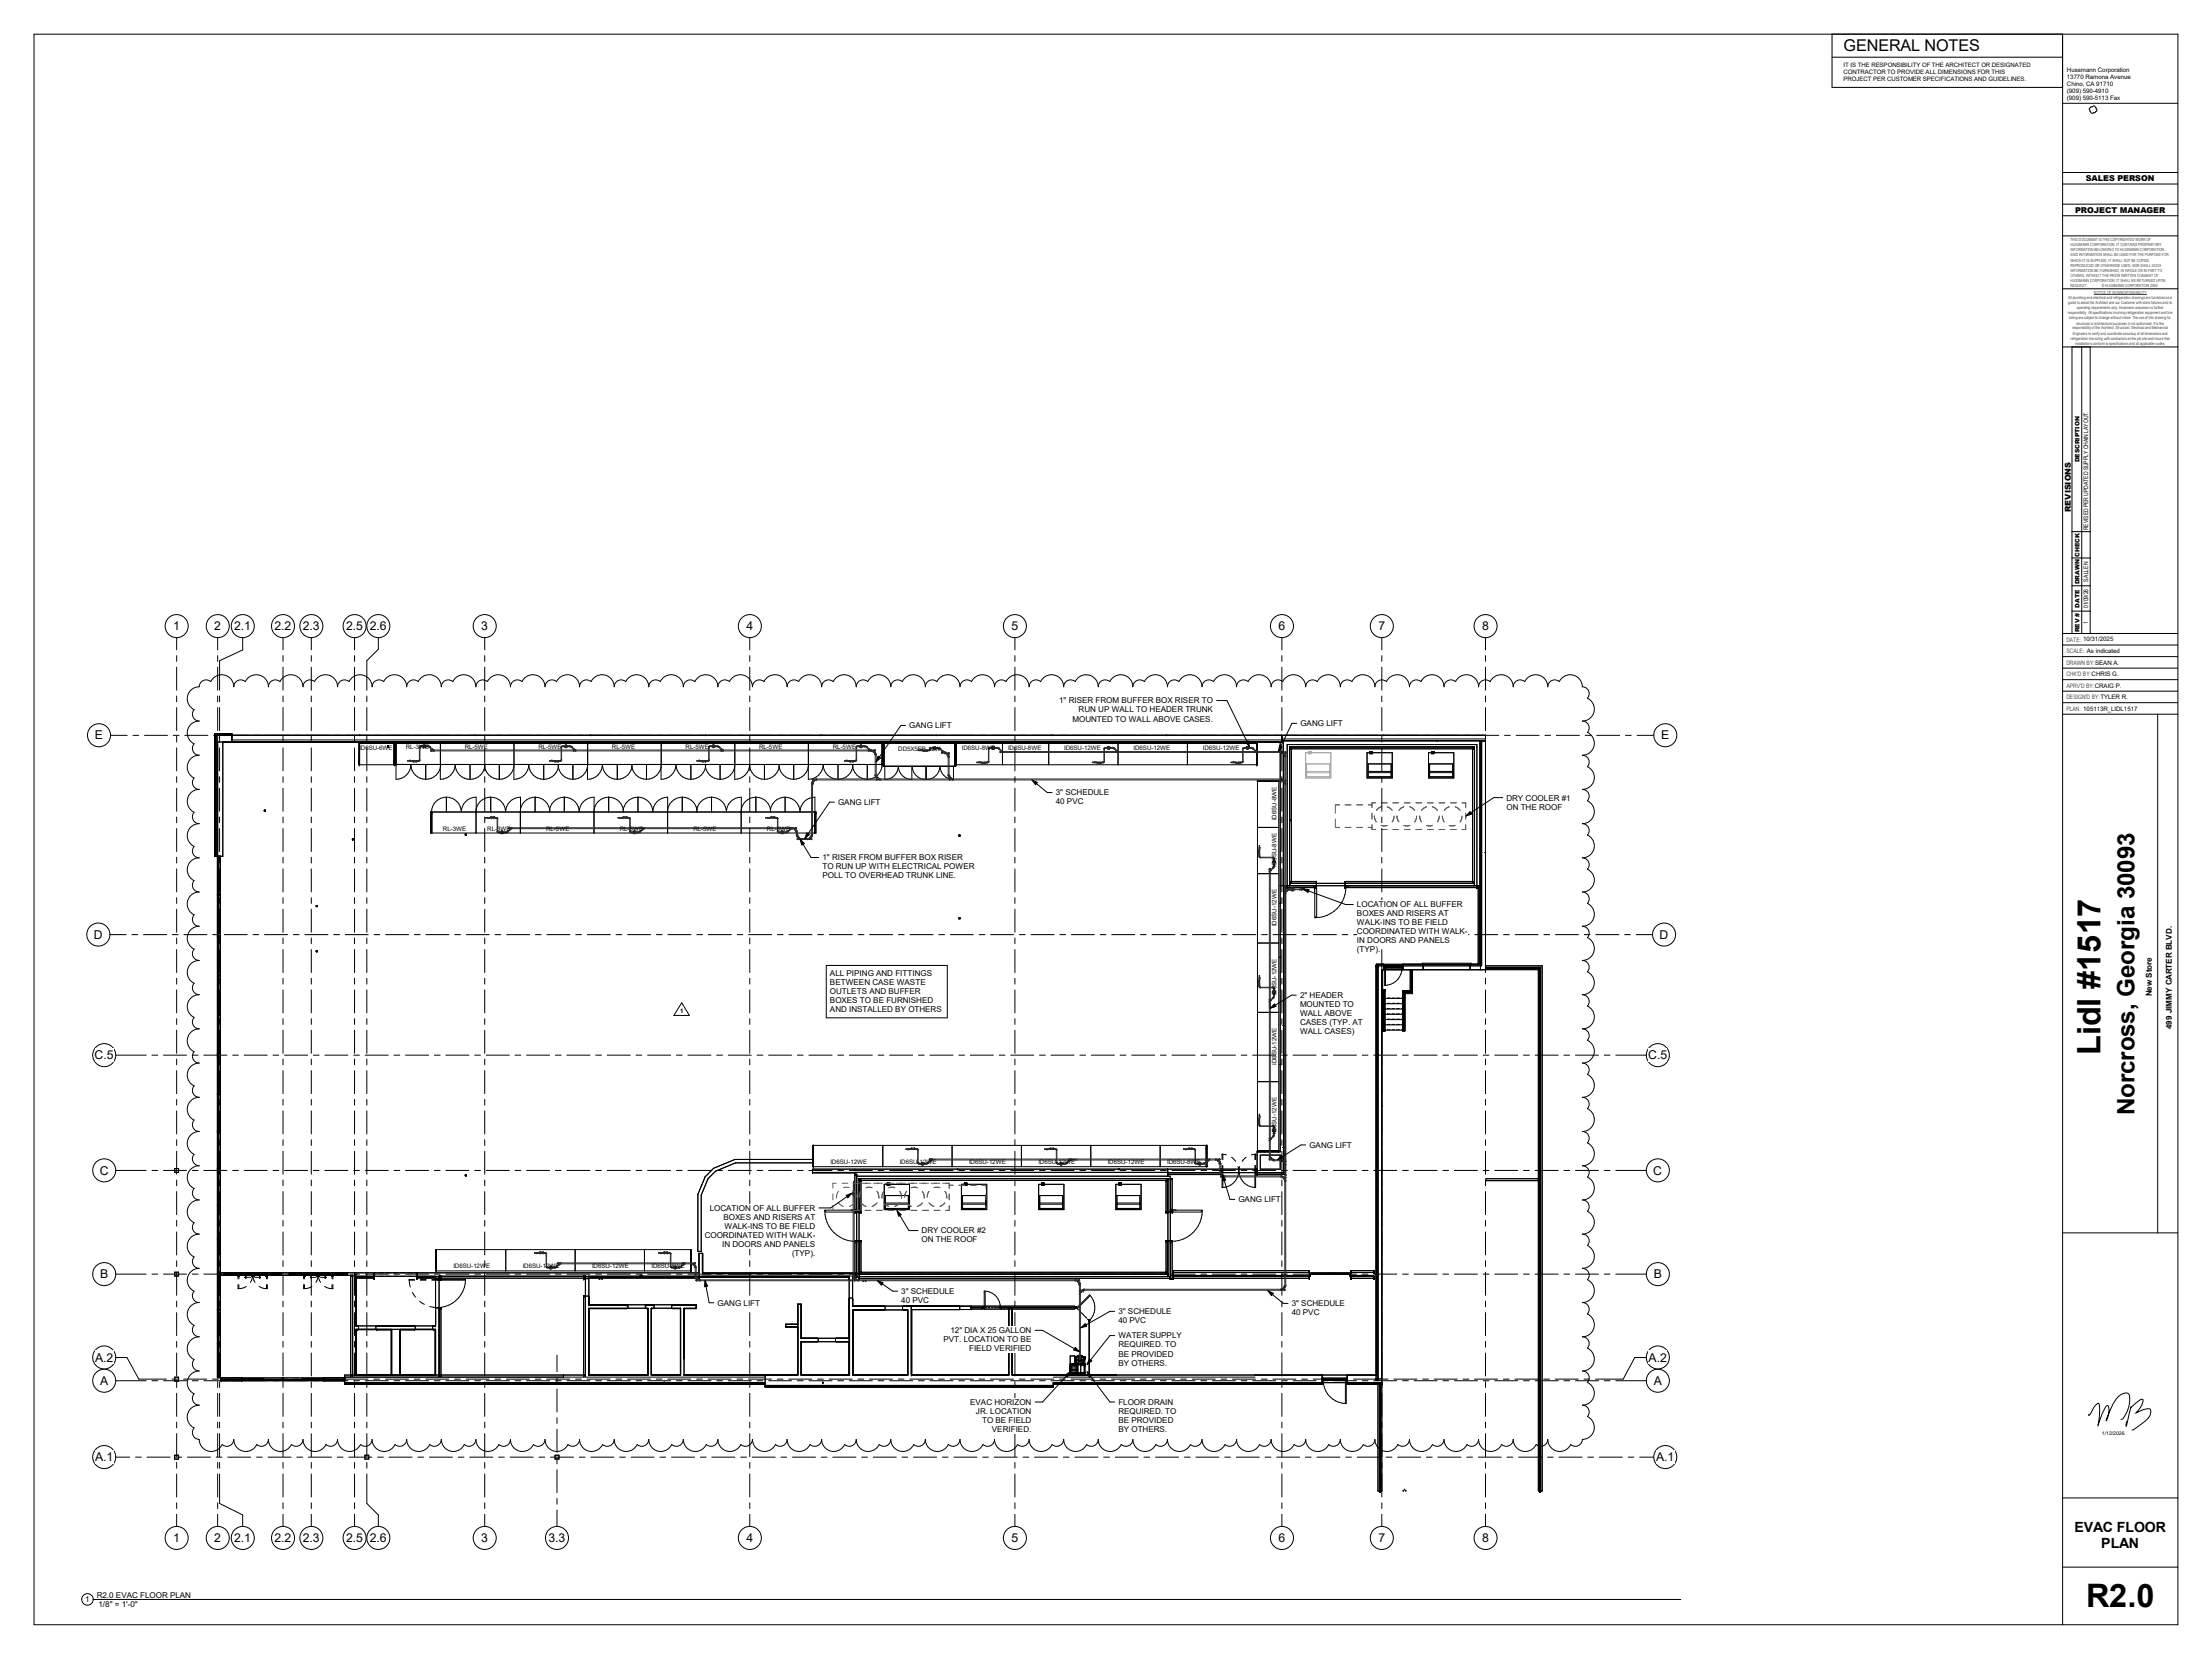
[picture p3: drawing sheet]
<svg xmlns="http://www.w3.org/2000/svg" width="1219mm" height="914mm" viewBox="0 0 1219 914" stroke-linecap="round" stroke-linejoin="round" font-family="sans-serif">
<defs><g id="words">
<g font-size="17.8">
<text x="1158" y="581" transform="rotate(-90 1158 581)">Lidl #1517</text>
<text x="1150" y="886">R2.0</text>
</g>
<text font-size="13.2" x="1177" y="615" transform="rotate(-90 1177 615)">Norcross, Georgia 30093</text>
<text font-size="8.9" x="1016" y="28">GENERAL NOTES</text>
<g font-size="7.7">
<text x="1143" y="844">EVAC FLOOR</text>
<text x="1158" y="853">PLAN</text>
</g>
<g font-size="6.7">
<text x="95" y="347">1</text>
<text x="118" y="347">2</text>
<text x="129" y="347">2.1</text>
<text x="151" y="347">2.2</text>
<text x="167" y="347">2.3</text>
<text x="191" y="347">2.5</text>
<text x="204" y="347">2.6</text>
<text x="265" y="347">3</text>
<text x="411" y="347">4</text>
<text x="557" y="347">5</text>
<text x="705" y="347">6</text>
<text x="760" y="347">7</text>
<text x="817" y="347">8</text>
<text x="52" y="408">E</text>
<text x="916" y="408">E</text>
<text x="52" y="517">D</text>
<text x="915" y="517">D</text>
<text x="52" y="584">C.5</text>
<text x="908" y="584">C.5</text>
<text x="55" y="647">C</text>
<text x="911" y="647">C</text>
<text x="55" y="705">B</text>
<text x="911" y="705">B</text>
<text x="52" y="750">A.2</text>
<text x="909" y="750">A.2</text>
<text x="55" y="763">A</text>
<text x="911" y="763">A</text>
<text x="52" y="805">A.1</text>
<text x="913" y="805">A.1</text>
<text x="95" y="850">1</text>
<text x="118" y="850">2</text>
<text x="129" y="850">2.1</text>
<text x="151" y="850">2.2</text>
<text x="167" y="850">2.3</text>
<text x="191" y="850">2.5</text>
<text x="204" y="850">2.6</text>
<text x="265" y="850">3</text>
<text x="302" y="850">3.3</text>
<text x="411" y="850">4</text>
<text x="557" y="850">5</text>
<text x="705" y="850">6</text>
<text x="760" y="850">7</text>
<text x="817" y="850">8</text>
</g>
<g font-size="4.4">
<text x="1150" y="100">SALES PERSON</text>
<text x="1144" y="117">PROJECT MANAGER</text>
<text x="1141" y="282" transform="rotate(-90 1141 282)">REVISIONS</text>
<text x="584" y="388">1&quot; RISER FROM BUFFER BOX RISER TO</text>
<text x="595" y="393">RUN UP WALL TO HEADER TRUNK</text>
<text x="501" y="401">GANG LIFT</text>
<text x="591" y="398">MOUNTED TO WALL ABOVE CASES.</text>
<text x="717" y="400">GANG LIFT</text>
<text x="462" y="444">GANG LIFT</text>
<text x="582" y="438">3&quot; SCHEDULE</text>
<text x="582" y="443">40 PVC</text>
<text x="830" y="441">DRY COOLER #1</text>
<text x="830" y="446">ON THE ROOF</text>
<text x="453" y="474">1&quot; RISER FROM BUFFER BOX RISER</text>
<text x="453" y="479">TO RUN UP WITH ELECTRICAL POWER</text>
<text x="453" y="484">POLL TO OVERHEAD TRUNK LINE.</text>
<text x="748" y="500">LOCATION OF ALL BUFFER</text>
<text x="748" y="505">BOXES AND RISERS AT</text>
<text x="748" y="510">WALK-</text>
<text x="748" y="515">COORDINATED WITH WALK-</text>
<text x="762" y="510">INS TO BE FIELD</text>
<text x="748" y="520">IN DOORS AND PANELS</text>
<text x="748" y="525">(TYP).</text>
<text x="457" y="538">ALL PIPING AND FITTINGS</text>
<text x="457" y="543">BETWEEN CASE WASTE</text>
<text x="457" y="548">OUTLETS AND BUFFER</text>
<text x="717" y="550">2&quot; HEADER</text>
<text x="1186" y="549" transform="rotate(-90 1186 549)">New Store</text>
<text x="457" y="558">AND INSTALLED BY OTHERS</text>
<text x="457" y="553">BOXES TO BE FURNISHED</text>
<text x="717" y="555">MOUNTED TO</text>
<text x="717" y="560">WALL ABOVE</text>
<text x="717" y="565">CASES (TYP. AT</text>
<text x="717" y="570">WALL CASES)</text>
<text x="1197" y="567" transform="rotate(-90 1197 567)">499 JIMMY CARTER BLVD.</text>
<text x="722" y="633">GANG LIFT</text>
<text x="683" y="663">GANG LIFT</text>
<text x="391" y="667">LOCATION OF ALL BUFFER</text>
<text x="399" y="672">BOXES AND RISERS AT</text>
<text x="399" y="677">WALK-INS TO BE FIELD</text>
<text x="388" y="682">COORDINATED WITH WALK-</text>
<text x="508" y="680">DRY COOLER #2</text>
<text x="398" y="687">IN DOORS AND PANELS</text>
<text x="508" y="685">ON THE ROOF</text>
<text x="437" y="692">(TYP).</text>
<text x="497" y="713">3&quot; SCHEDULE</text>
<text x="396" y="720">GANG LIFT</text>
<text x="497" y="718">40 PVC</text>
<text x="616" y="724">3&quot; SCHEDULE</text>
<text x="712" y="720">3&quot; SCHEDULE</text>
<text x="712" y="725">40 PVC</text>
<text x="616" y="729">40 PVC</text>
<text x="524" y="735">12&quot; DIA X 25 GALLON</text>
<text x="616" y="738">WATER SUPPLY</text>
<text x="520" y="740">PVT. LOCATION TO BE</text>
<text x="616" y="743">REQUIRED. TO</text>
<text x="534" y="745">FIELD VERIFIED</text>
<text x="616" y="748">BE PROVIDED</text>
<text x="616" y="753">BY OTHERS.</text>
<text x="535" y="774">EVAC HORIZON</text>
<text x="538" y="779">JR. LOCATION</text>
<text x="616" y="774">FLOOR DRAIN</text>
<text x="616" y="779">REQUIRED. TO</text>
<text x="541" y="784">TO BE FIELD</text>
<text x="616" y="784">BE PROVIDED</text>
<text x="547" y="789">VERIFIED.</text>
<text x="616" y="789">BY OTHERS.</text>
<text x="53" y="881">R2.0 EVAC FLOOR PLAN</text>
<text x="47" y="883">1</text>
<text x="54" y="886">1/8&quot; = 1'-0&quot;</text>
</g>
<g font-size="3.4">
<text x="1139" y="40">Hussmann Corporation</text>
<text x="1139" y="43">13770 Ramona Avenue</text>
<text x="1139" y="47">Chino, CA 91710</text>
<text x="1139" y="51">(909) 590-4910</text>
<text x="1139" y="55">(909) 590-5113 Fax</text>
<text x="1151" y="292" transform="rotate(-90 1151 292)">REVISED PER UPDATED SUPPLY CHAIN LAYOUT.</text>
<text x="1151" y="321" transform="rotate(-90 1151 321)">S.ALLEN</text>
<text x="1151" y="335" transform="rotate(-90 1151 335)">01/09/26</text>
<text x="1151" y="344" transform="rotate(-90 1151 344)">1</text>
<text x="198" y="413">ID6SU-6WE</text>
<text x="224" y="413">RL-3WE</text>
<text x="256" y="413">RL-5WE</text>
<text x="297" y="413">RL-5WE</text>
<text x="337" y="413">RL-5WE</text>
<text x="378" y="413">RL-5WE</text>
<text x="418" y="413">RL-5WE</text>
<text x="459" y="413">RL-5WE</text>
<text x="530" y="413">ID6SU-8WE</text>
<text x="556" y="413">ID6SU-8WE</text>
<text x="587" y="413">ID6SU-12WE</text>
<text x="625" y="413">ID6SU-12WE</text>
<text x="663" y="413">ID6SU-12WE</text>
<text x="495" y="414">DD5X5FR-12W</text>
<text x="704" y="452" transform="rotate(-90 704 452)">ID6SU-8WE</text>
<text x="244" y="458">RL-3WE</text>
<text x="269" y="458">RL-3WE</text>
<text x="301" y="458">RL-5WE</text>
<text x="342" y="458">RL-5WE</text>
<text x="382" y="458">RL-5WE</text>
<text x="423" y="458">RL-5WE</text>
<text x="704" y="478" transform="rotate(-90 704 478)">ID6SU-8WE</text>
<text x="704" y="510" transform="rotate(-90 704 510)">ID6SU-12WE</text>
<text x="704" y="549" transform="rotate(-90 704 549)">ID6SU-12WE</text>
<text x="375" y="558">1</text>
<text x="704" y="587" transform="rotate(-90 704 587)">ID6SU-12WE</text>
<text x="704" y="625" transform="rotate(-90 704 625)">ID6SU-12WE</text>
<text x="458" y="642">ID6SU-12WE</text>
<text x="496" y="642">ID6SU-12WE</text>
<text x="534" y="642">ID6SU-12WE</text>
<text x="572" y="642">ID6SU-12WE</text>
<text x="611" y="642">ID6SU-12WE</text>
<text x="643" y="642">ID6SU-8WE</text>
<text x="250" y="699">ID6SU-12WE</text>
<text x="288" y="699">ID6SU-12WE</text>
<text x="326" y="699">ID6SU-12WE</text>
<text x="359" y="699">ID6SU-8WE</text>
</g>
<g font-size="3.4" fill="#4c4c4c">
<text x="1139" y="354">DATE: 10/31/2025</text>
<text x="1139" y="360">SCALE: As indicated</text>
<text x="1139" y="366">DRAWN BY:SEAN A.</text>
<text x="1139" y="373">CHK'D BY:CHRIS G.</text>
<text x="1139" y="379">APRV'D BY:CRAIG P.</text>
<text x="1139" y="386">DESIGN'D BY:TYLER R.</text>
<text x="1139" y="392">PLAN: 105113R_LIDL1517</text>
</g>
<g font-size="3.3">
<text x="1016" y="37">IT IS THE RESPONSIBILITY OF THE ARCHITECT OR DESIGNATED</text>
<text x="1016" y="41">CONTRACTOR TO PROVIDE ALL DIMENSIONS FOR THIS</text>
<text x="1016" y="45">PROJECT PER CUSTOMER SPECIFICATIONS AND GUIDELINES.</text>
<text x="1146" y="255" transform="rotate(-90 1146 255)">DESCRIPTION</text>
<text x="1146" y="322" transform="rotate(-90 1146 322)">DRAWN CHECK</text>
<text x="1146" y="335" transform="rotate(-90 1146 335)">DATE</text>
<text x="1146" y="348" transform="rotate(-90 1146 348)">REV #</text>
</g>
<text font-size="2.8" x="1159" y="791">1/12/2026</text>
<g font-size="2.3" fill="#4c4c4c">
<text x="1141" y="133">THIS DOCUMENT IS THE COPYRIGHTED WORK OF</text>
<text x="1141" y="136">HUSSMANN CORPORATION. IT CONTAINS PROPRIETARY</text>
<text x="1141" y="139">INFORMATION BELONGING TO HUSSMANN CORPORATION.</text>
<text x="1141" y="141">SAID INFORMATION SHALL BE USED FOR THE PURPOSE FOR</text>
<text x="1141" y="144">WHICH IT IS SUPPLIED. IT SHALL NOT BE COPIED,</text>
<text x="1141" y="147">REPRODUCED OR OTHERWISE USED. NOR SHALL SUCH</text>
<text x="1141" y="150">INFORMATION BE FURNISHED, IN WHOLE OR IN PART TO</text>
<text x="1141" y="152">OTHERS, WITHOUT THE PRIOR WRITTEN CONSENT OF</text>
<text x="1141" y="155">HUSSMANN CORPORATION; IT SHALL BE RETURNED UPON</text>
<text x="1141" y="158">REQUEST.</text>
<text x="1158" y="158">© HUSSMANN CORPORATION 2009</text>
<text x="1140" y="165">All plumbing and electrical and refrigeration drawings are furnished as a</text>
<text x="1140" y="168">guide to assist the Architect and our Customer with store fixtures and its</text>
<text x="1154" y="162">NOTICE OF NONRESPONSIBILITY</text>
<text x="1140" y="173">responsibility. All specifications involving refrigeration equipment and line</text>
<text x="1145" y="171">operating requirements only. Hussmann assumes no further</text>
<text x="1141" y="176">sizing are subject to change without notice. The use of this drawing for</text>
<text x="1144" y="179">structural or architectural purposes is not authorized. It is the</text>
<text x="1142" y="182">responsibility of the Architect, Structural, Electrical and Mechanical</text>
<text x="1142" y="184">Engineers to verify and coordinate accuracy of all dimensions and</text>
<text x="1141" y="187">refrigeration line sizing with contractors at the job site and insure that</text>
<text x="1144" y="190">installations conform to specifications and all applicable codes.</text>
</g>
</g></defs>
<g fill="none" stroke="#000" stroke-width=".55">
<path d="M1010 19h127v29h-127zM1010 32h127M118 404v68h5v-63M118 404h10v5M118 404l1 1M118 404v68M118 405h10M118 405h701v129M119 405h9M119 405v67M123 409h.1M128 405h-9v67"/>
<path d="M128 408h579M198 418h.1M198 420h.1M198 410h.1M198 410v12M198 405h.1M212 409h.1M214 411h.1M217 418h.1M217 420h.1M217 410h.1M217 418h1"/>
<path d="M217 420h1M217 410v12M218 410v12h-20v-12h495v12h-166M218 410v11M225 409h.1M237 409h.1M243 410v11a8 8 0 0 1-8 9M262 405h.1M283 410v20a8 8 0 0 0 8-9 8 8 0 0 0 9 9M300 409h1M324 410v20a8 8 0 0 0 8-9 8 8 0 0 0 8 9M325 405h1"/>
<path d="M325 405h.1M364 410v20a8 8 0 0 0 9-9 8 8 0 0 0 8 9M389 405h.1M389 409h.1M405 410v20a8 8 0 0 0 8-9 8 8 0 0 0 8 9M446 410v20a8 8 0 0 0 8-9 8 8 0 0 0 8 9M452 405h.1M478 409h.1M486 410v11M487 410v12M516 405h.1M526 410v12"/>
<path d="M527 418h.1M527 420h.1M527 410v12h-40v-12M527 410h.1M527 410v12M553 410v12M567 409h1M578 410v12M580 405h.1M616 410v12M643 405h.1M654 410v12"/>
<path d="M656 409h.1M693 418h.1M693 420h.1M693 410h.1M693 410v12M706 409h.1M706 409v226h-13v12M707 405v4h-587v63M707 408h112M707 407h112M711 412h.1M711 412v75"/>
<path d="M711 412h102v75h-102M711 412h102M711 412l1 1M712 413h.1M712 413v73M712 413h100M753 415h14v14h-14zM755 414h.1M755 415h.1M755 414v1M756 414v1M756 414h.1"/>
<path d="M756 415h.1M762 405h.1M787 415h14v14h-14zM789 414h.1M789 414v1M789 415h.1M790 414h.1M790 414v1M790 415h.1M792 408h.1M812 413h.1M812 413v73"/>
<path d="M813 412h.1M813 412v75M813 412l-1 1M816 408v123h-57v227M816 408v126M817 408v124h-59M819 408h-112v80M198 422h.1M217 422h.1M218 421h.1M218 421h269M218 421v9a8 8 0 0 0 8-9 8 8 0 0 0 9 9"/>
<path d="M235 421v9M243 421v9a8 8 0 0 0 8-9 8 8 0 0 0 8 9M246 439a8 8 0 0 0-8 9M246 439v9M246 439a8 8 0 0 1 8 9 8 8 0 0 1 8-9v20M259 421v9M267 421v2M267 423v1a8 8 0 0 1-8 6M267 423l1 1a8 8 0 0 0 7 6M270 439a8 8 0 0 1 9 9 8 8 0 0 1 8-9v20M270 439a8 8 0 0 0-8 9M270 439v9"/>
<path d="M275 421v9M283 421a8 8 0 0 1-8 9M300 421v9M308 421v2M308 423a8 8 0 0 1-8 7M308 423v1a8 8 0 0 0 8 6M311 439a8 8 0 0 1 8 9 8 8 0 0 1 8-9v20M311 439a8 8 0 0 0-8 7M311 439v9M316 421v9M324 421a8 8 0 0 1-8 9M340 421v9"/>
<path d="M348 421a8 8 0 0 0 8 9M348 421a8 8 0 0 1-8 9M352 439a8 8 0 0 1 8 9 8 8 0 0 1 8-9v20M352 439a8 8 0 0 0-9 9M352 439v9M356 421v9M364 421a8 8 0 0 1-8 9M376 439v9M376 439a8 8 0 0 1 8 9M376 439a8 8 0 0 0-8 9M381 421v9M389 421v2"/>
<path d="M389 423l-1 1a8 8 0 0 1-7 6M392 439a8 8 0 0 1 8 9 8 8 0 0 1 9-9v20M392 439a8 8 0 0 0-8 9M392 439v9M397 421v9a8 8 0 0 0 8-9M397 421v9a8 8 0 0 1-8-7M417 439v9M417 439a8 8 0 0 1 8 7M417 439a8 8 0 0 0-9 9M421 421v9M429 421v2M429 423v1a8 8 0 0 1-8 6"/>
<path d="M430 421l-1 2M433 439a8 8 0 0 1 8 9 8 8 0 0 1 8-9v9M433 439a8 8 0 0 0-8 7M433 439v9M437 421v9a8 8 0 0 0 9-9M438 421v9a8 8 0 0 1-9-7M462 421v9M470 421v2M470 423a8 8 0 0 1-8 7M470 423v1a8 8 0 0 0 8 6M478 421v9M486 421h.1"/>
<path d="M486 421h1M486 421a8 8 0 0 1-8 9M487 421h.1M488 422v8a7 7 0 0 0 7-8 7 7 0 0 0 8 8v-8M503 422a7 7 0 0 0 7 8v-8M511 422v8a7 7 0 0 0 7-8 7 7 0 0 0 8 8v-8M527 422h.1M693 422h.1M693 431h12M695 430v1M697 430v1M754 421h13v7h-13z"/>
<path d="M754 426h13M754 425h13M788 421h13v7h-13zM788 426h13M788 425h13M146 447h.1M237 448h.1M237 448h213M237 448h1M237 448v11h213v-11M238 448h.1M238 448v11"/>
<path d="M256 460h1zM287 448a8 8 0 0 1 8-9v9M303 446a8 8 0 0 0-8-7v9M303 446v2M327 448a8 8 0 0 1 9-9v9M335 448v-9a8 8 0 0 1 9 9M425 446v2M449 448h.1M449 448h1M449 448v11M450 448h.1M693 456h12"/>
<path d="M711 452h.1M711 452h1M712 452h.1M120 472v287h1v-287M120 473h1M120 473v20M194 462l1 1zM195 462l-1 1M441 463l2 2-1 1zM441 463l6 10h4M529 460v1zM529 460v1"/>
<path d="M816 468h.1M819 470h.1M120 493h1M120 493v21M174 499l1 1zM693 482h12M706 488h3M706 498h.1M708 488v158M708 488h.1M709 488v159M709 488h.1"/>
<path d="M709 489h.1M709 489h17M709 488h105M709 489v-79h105v79M711 487h.1M712 486h.1M712 486l-1 1M724 488l2 1M724 489l1 2M725 491h.1M725 489v17M725 489l1 1v15l-1 1"/>
<path d="M726 488h.1M726 489h.1M726 487h.1M726 486h.1M726 486v3M726 486h-14M741 488h.1M741 489h.1M741 487h.1M741 486h.1M741 489h73M741 486v3"/>
<path d="M741 486h71M742 489a17 17 0 0 1-17 17M743 488l-2 1M812 486h.1M812 486l1 1M813 487h.1M814 488h.1M814 489h.1M815 488h1M815 488v43M815 488h.1M816 488h.1"/>
<path d="M120 516h1M120 514h1M120 514v2M120 516v21M529 506h.1M693 520h12M120 538h1M120 537h1M120 538v21M174 524l1 1zM706 528h.1M758 532v228"/>
<path d="M758 532h.1M759 532h.1M759 534v224M759 532v228M760 532h.1M760 532v228M762 534v34M763 531v3M763 534h10M763 533h10M763 532v11M763 533h.1"/>
<path d="M764 534v9h-1M773 533h.1M773 532a10 10 0 0 1-10 11M773 531v3M777 534h.1M777 534v12M778 534h.1M778 534v12h-5M778 534v13M779 534v14h-5v20h-12M784 531h27M784 531v3"/>
<path d="M810 531v3M815 531h1M815 531h.1M816 531h.1M819 534h.1M819 533h.1M819 532h31v290h-2v-288h-86v288h-2v-60M849 534h.1M849 534h-30M849 534v288M849 533h.1M849 533v289"/>
<path d="M849 533v1M849 533h-30M120 559h1M120 559v21M693 558h12M762 559h2M762 550h12M762 550h2M762 553h2M762 556h2M762 553h12M762 556h12"/>
<path d="M762 559h12M762 546h.1M762 550h.1M762 546h1M762 550h1M763 546h.1M763 550h.1M763 546v22M765 559h1M765 550h1M765 553h1M765 556h1"/>
<path d="M767 559h2M767 550h2M767 553h2M767 556h2M770 559h1M770 550h1M770 553h1M770 556h1M772 559h2M772 550h2M772 553h2M772 556h2"/>
<path d="M773 546h.1M773 546h5M773 546v22M774 547h5M774 547h.1M774 547v21M774 547h4M777 546h.1M778 546h.1M778 547h.1M778 547h-4M707 565h1"/>
<path d="M759 571h.1M762 562h2M762 565h2M762 568h2M762 562h12M762 565h12M762 568h.1M763 568h.1M765 562h1M765 565h1M765 568h1M767 562h2"/>
<path d="M767 565h2M767 568h2M770 562h1M770 565h1M770 568h1M772 562h2M772 565h2M772 568h2M773 568h.1M774 568h.1M120 583h1M120 580h1"/>
<path d="M120 581h1M120 582h1M120 581v1M120 583v20M693 596h12M706 587h.1M120 603h1M120 603v20M762 610h.1M120 623h1M120 624h1M120 624v20"/>
<path d="M448 635h.1M448 633h.1M448 631h.1M448 631v12M448 631v12h217v-12v12M448 631h217M487 631v12M525 631v12M563 631v12M601 631v12M639 631v12M665 635h.1"/>
<path d="M665 633h.1M665 631v12M674 636l2 1M674 636v3M679 638l2 2M687 638l-2 2M692 636l-2 1M692 636v3M693 634h.1M693 635v-205h12v205M693 634h12M695 637h11v7h-11z"/>
<path d="M695 634h.1M695 634v1M697 634h.1M697 634v1M705 634h.1M707 633h.1M759 635h.1M96 644h2v2h-2zM120 644h1M120 646h1M120 644v2M120 646v18"/>
<path d="M256 648h1zM256 648h1M389 649l4-5 12-5h43v2h-43l-11 5-4 4-3 9v31h-2v-32zM448 646h.1M448 646h23M448 646h196M448 643h.1M471 647v21M471 647h1M471 647h.1M471 646h.1M472 647h.1"/>
<path d="M472 647v57M472 648h173v57M474 650h.1M474 650v18M474 650v1M474 651h169M474 651h1M474 651h.1M475 651v17M475 651h.1M487 653h14v14h-14zM488 659h13v7h-13z"/>
<path d="M489 652h.1M489 652v1M489 653h.1M490 652h.1M490 652v1M490 653h.1M528 645h.1M528 644v1M530 653h14v14h-14zM531 659h12v7h-12zM532 652h.1M532 652v1"/>
<path d="M532 653h.1M533 652h.1M533 653h.1M533 652v1M572 653h14v14h-14zM573 659h13v7h-13zM574 652h.1M574 653h.1M574 652v1M575 652h.1M575 653h.1M575 652v1"/>
<path d="M615 653h14v14h-14zM616 659h12v7h-12zM617 652h.1M617 653h.1M617 645h.1M617 652v1M617 644v1M618 652v1M618 652h.1M618 653h.1M643 651h.1M643 651v17"/>
<path d="M644 646h.1M644 647h.1M644 646h64M644 647h29M644 644v3M644 650h.1M644 650v18M644 650v52M644 650h-171v52h171M644 650l-1 1M645 650h.1M645 650h1"/>
<path d="M645 650v18M646 650h.1M646 650v18M673 646h.1M673 647h.1M673 644v3M673 644v2M674 645h.1M674 642v13M682 643a9 9 0 0 1-8 12M683 643a9 9 0 0 0 9 12M692 645h.1"/>
<path d="M692 642v13M692 644v2M693 646h.1M693 647h.1M693 644h-245v2M693 647h16M708 646h.1M708 646v1M708 647h.1M708 647h1M709 647h.1M848 650h-29v1h29"/>
<path d="M120 665h1M120 664h1M120 665v18M455 667a17 17 0 0 0 17 17M455 667v1h16v-1M469 667h.1M471 668h4M471 668h.1M472 667h-3M472 667h-17M472 668h.1M472 666v2"/>
<path d="M474 668h.1M475 668h.1M488 664h13M488 663h13M531 664h12M531 663h12M573 664h13M573 663h13M616 664h12M616 663h12M643 668h.1M643 668h3"/>
<path d="M644 668h.1M645 668h.1M645 666v2M645 667h18M645 667h3M646 668h.1M646 667l1 1h15l1-1M648 667h.1M663 667a17 17 0 0 1-18 17M120 683h1M120 683v18M240 692h1"/>
<path d="M240 690h1M241 692h.1M241 690h.1M241 689h.1M241 689v12M279 689v11M317 689v11M355 689v11M381 692h.1M381 689h.1M381 690h.1M381 689v12"/>
<path d="M385 691v12M387 691v11h85M471 684v20M471 684h4M471 684h.1M472 684v1M472 684h.1M474 684h.1M474 684v18M475 684h.1M475 684v17M643 684h.1"/>
<path d="M643 684h3M643 684v17M644 684h.1M644 684v18M645 684h.1M645 684v21M645 684v1M646 684h.1M646 684v21M759 698h.1M762 686h.1M96 701h2v2h-2z"/>
<path d="M120 704h1M120 702h265v-11h2v11M120 703h74v55M120 701h1M120 702v1M120 704v18M122 702v1M123 702v1M123 703h32M124 702h.1M124 702h31M124 702v1"/>
<path d="M124 703h31M124 702h7M125 702h.1M131 703h.1M131 702v3M131 708v2h1M131 702h.1M131 702v1M132 702h.1M132 703v2M132 708v2M132 702v1"/>
<path d="M132 702h7M132 703h.1M135 704h3M135 704l1 1zM135 704l1-1zM136 709l-4 1M139 702h.1M139 702v1M139 703h.1M139 703l-1 4M139 703l2 4M140 702h7"/>
<path d="M140 702v1M140 703h.1M140 702h.1M140 704h4M143 709l4 1M143 704h1zM143 703l1 1zM147 703h.1M147 702h.1M147 702v1M147 702v3M147 708v2"/>
<path d="M147 702h7M154 702h.1M155 702v1M155 702h.1M159 702v1M160 702v1h31v-1M160 702h31M160 703h31M160 702v1M160 702h.1M161 702h.1M161 702h7"/>
<path d="M167 703h.1M167 702h.1M167 708v2h1M167 702h1M167 702v3M168 702h.1M168 702h-1M168 702l-1 1M168 702v3M168 708v2M168 703h.1M168 702h7"/>
<path d="M168 702v1M171 704h3M171 704l1 1zM171 704l1-1zM172 709l-4 1M175 703h.1M175 702h.1M175 702v1M175 703l-1 4M175 703l2 4M176 703h.1M176 702h.1"/>
<path d="M176 702v1M177 704h3M179 709l4 1M179 704h1zM179 703l1 1zM183 702h.1M183 702v1M183 703h.1M183 702h-7M183 702v3M183 708v2M183 702h7"/>
<path d="M190 702h.1M191 702h.1M191 702v1M193 703h.1M193 703v55M194 703v55M194 703h.1M195 703h.1M196 702l-1 1M196 703h.1M196 705h.1M196 704h.1"/>
<path d="M196 704h10M196 703h276M196 703v28h44M196 705h10M206 703h.1M206 705h.1M206 704h.1M206 702v3M206 702h.1M226 705v4M226 705v1h3M226 705h3"/>
<path d="M227 712l2 3M230 703h.1M230 705h.1M230 704h.1M230 704h155M230 705h155M230 702v3M230 704h10M231 717l3 2M232 706h3M232 705h3M238 705h19"/>
<path d="M240 704h.1M240 703v28M240 705h3M241 701h.1M241 700h140M241 701l-1-12h141v12M241 705v1M242 705h.1M242 703h.1M242 703v55M243 705h.1M243 703h.1"/>
<path d="M243 703v2M257 705a16 16 0 0 1-20 15M257 705v1h-19M322 714h3M322 705h3M322 703v2M322 714v44M322 714h.1M322 703h.1M322 705h.1M323 703v55M323 714h.1"/>
<path d="M323 703h.1M323 705h.1M325 719h.1M325 719h59M325 704h.1M325 715h.1M325 704h143M325 703v16M330 705h.1M330 705h2M332 705h.1M346 719h.1"/>
<path d="M346 719v2M353 703h.1M353 703h1M354 703h.1M356 719v2M356 719h.1M360 719h.1M361 719v2M370 719v2M371 719h.1M381 701h.1M384 719v2h-7"/>
<path d="M384 719h.1M385 703h.1M385 705h.1M385 704h.1M385 703v2M387 702h85M440 719h2M440 719v39M442 719h.1M468 716h.1M468 705h.1M468 703v55h-26v-18h26"/>
<path d="M468 715h2M468 706h2M470 703v17h65v2h-33M470 704h2M470 716h.1M470 705h.1M471 704h174M471 702h.1M471 703h.1M471 704h.1M472 702h.1M472 703h.1"/>
<path d="M472 704h.1M472 702v1M473 704h.1M473 705h.1M473 704v1M473 705h173M474 702h.1M474 701v1M474 701h.1M475 701h.1M475 701h-1M476 706h.1"/>
<path d="M476 706h1M477 706h.1M487 720h.1M488 720v2M497 720v2M498 720h.1M502 720v38M529 720v2M542 720h9v2h-9v-10a9 9 0 0 1 9 8M543 712v8h-1M552 720h40v2h-40zM601 714l-7 7 7-7a10 10 0 0 1 0 14"/>
<path d="M643 701h.1M643 701l1 1M643 701h-169M644 702h.1M645 705h.1M645 704h.1M646 705h.1M646 703h.1M646 703h1M647 703h-1M647 703h.1M647 704h.1"/>
<path d="M647 705h.1M647 701h.1M647 700h.1M647 704h75M647 703h75M647 705h75M647 701h75M647 700v1M647 704v1M647 700h75M722 704h.1M722 705h.1"/>
<path d="M722 701h.1M722 700h.1M722 703h.1M722 700v1M722 704v1M722 702h22h-22zM722 702h22M723 702h.1M733 702h.1M734 702h.1M743 702h.1M744 703h.1"/>
<path d="M744 703h1h-1M745 704h.1M745 705h.1M745 701h.1M745 700h.1M745 704h12M745 703h12M745 705h12M745 701h12M745 703h.1M745 700v1M745 704v1"/>
<path d="M745 700h12M757 704h.1M757 705h.1M757 701h.1M757 700h.1M757 700v1M757 703h.1M757 704v1M120 722h1M120 722v18M196 733h44v25M196 733h.1"/>
<path d="M196 733v25M197 733h.1M197 731h.1M198 731v2M207 731v2M208 733h.1M208 731h.1M216 733v25M220 733v25M221 733v25M228 733h.1M228 731h.1"/>
<path d="M229 731v2M238 731v2M239 733h.1M239 731h.1M240 721h.1M240 731h.1M240 721h3M242 721h.1M243 721h.1M243 721v37M325 721h32v37h-32zM346 721h-21"/>
<path d="M346 721h.1M356 721h1M356 721h.1M357 721v37M359 721h16v37h-16zM359 721h1M360 721h.1M371 721h4M371 721h.1M375 721v37M377 721h.1M384 721h-7v37h63v-39h2v19h26"/>
<path d="M433 731h7M440 731h.1M440 730h-7v1h7M450 738h.1M450 740h.1M451 738v2M461 738v2M461 738h.1M461 740h.1M468 722v36M470 722h30v36h-30zM487 722h.1"/>
<path d="M498 722h.1M500 722v36M502 722h.1M502 722v36M502 720h40v2h-7M535 721h7M542 721h.1M542 720v1M542 720h.1M543 721h1M545 721h1M546 721h1"/>
<path d="M548 721h1M550 721h1M551 721h1M551 721h.1M552 720v1M552 720l-1 1M552 720h.1M552 721h.1M556 721v37h-54M558 721v37M558 721v37h201M592 721h-40"/>
<path d="M592 721h.1M592 721h1M593 720l-1 1M593 721h.1M593 720v1M594 721v1M595 722l1 1M596 723l1 1M597 724l1 1M598 726l1 1M599 727l1 1M600 728h.1"/>
<path d="M600 728v30M601 728h-1M601 728h.1M96 759h2v2h-2zM120 759h1M120 741h1M120 740h1M120 741v18M122 759v2M133 759v2M134 760h11M134 759v2"/>
<path d="M134 760h.1M145 760h.1M156 759v2M167 760h11M167 760v1M178 760h.1M178 759v2M178 760h-12M179 759v2M189 759v2M190 759h-68v2h68M190 759h232"/>
<path d="M193 758h.1M194 758h.1M216 758h.1M242 758h.1M243 758h.1M311 758v1M322 758h.1M323 758h.1M323 758h-133v5h232M377 749h.1M422 758v7h159v-3h181M502 758h.1"/>
<path d="M581 759h111M590 753h4v2h-4zM590 752h.1M590 757h.1M590 752h8M590 757h8M590 752v5M590 752h1M591 757h.1M591 752h.1M591 752v5M592 752h.1"/>
<path d="M592 753h-2v-6h2v10M592 748h6M592 748h.1M592 757h.1M593 752h.1M593 757h.1M593 749h4M593 749h.1M593 748h.1M593 748v9M593 748a2.4 2.4 0 0 1 2-1 2.4 2.4 0 0 1 2 1M593 748a2.4 2.4 0 0 0 2 4"/>
<path d="M593 752v5M594 749h.1M594 752h.1M594 757h.1M594 752v5M594 757v-2h-4v2h8M595 750h.1M595 752h.1M595 750v2M595 750h1M595 752h1M595 749h.1"/>
<path d="M595 749v1M595 749a.7 .7 0 0 1 1 0 .7 .7 0 0 1-1 1M596 749h-1M596 748h.1M596 748h-1v1M596 748v1M596 749h.1M596 752h.1M596 756h.1M596 752v4l2 1M596 752h2M596 750h.1"/>
<path d="M596 750v2M597 749h.1M597 749a2.1 2.1 0 0 0-3-1 2.1 2.1 0 0 0 0 3 2.1 2.1 0 0 0 3-1M597 748a2.4 2.4 0 0 1-1 4M597 748h.1M597 757h.1M597 752h.1M597 748v9M598 757h.1M598 752h.1M598 757h-1M598 748h.1"/>
<path d="M598 756h.1M598 756v1M598 748v9M600 758h.1M615 758h.1M729 758v5h-148M729 760h14M729 760a13 13 0 0 0 13 14M742 760v14M743 758v5h19M759 758h.1M122 761h11"/>
<path d="M122 760h11M134 761h44M134 760h44M144 760v1M145 761h10M145 760v1M155 760v1M156 760v1M156 761h11M168 760v1M179 761h10M179 760h10"/>
<path d="M190 763h232M190 762h232M254 762h.1M366 762h.1M422 764h159M445 764h.1M453 762h.1M453 762h1M454 762h-1M454 762h.1M468 764h.1M490 764h.1"/>
<path d="M512 764h.1M534 764h.1M557 764h.1M581 763h148M581 762h148M636 762h.1M692 762v1M729 761h14M729 762h.1M729 760h13M742 761v13M742 760h.1"/>
<path d="M743 763h19M743 762h19M758 760h4M758 760h.1M759 760h.1M760 760h.1M760 763v59M760 763h.1M761 763h.1M761 763v59M96 802h2v2h-2zM201 802h2v2h-2z"/>
<path d="M306 802h2v2h-2zM760 822h.1M761 822h.1M773 822h.1M774 822h-1M774 821l1 1M774 821v1M774 821h.1M775 822h.1M849 822h.1"/>
</g>
<g fill="none" stroke="#191919" stroke-width=".55">
<path d="M722 702h.1M724 702h.1M725 702h.1M727 702h-1M727 702h.1M729 702h.1M731 702h.1M733 702h.1M734 702h.1M735 702h.1M736 702h.1M738 702h.1"/>
<path d="M740 702h.1M742 702h.1M743 702h.1"/>
</g>
<g fill="none" stroke="#ababab" stroke-width=".55">
<path d="M720 415h14v14h-14zM721 414h.1M721 415h.1M721 414v1M722 414v1M722 414h.1M722 415h.1M722 414h1M723 414h.1M723 415h.1M723 414v1M720 421h13v7h-13z"/>
<path d="M720 426h13M720 425h13"/>
</g>
<g fill="#000">
<circle cx="353" cy="703" r=".2"/>
<circle cx="354" cy="703" r=".2"/>
</g>
<g fill="none" stroke="#2d2d2d" stroke-width=".55">
<path d="M225 419l2 1M225 419h1h2M225 419h.1M226 419v1M227 419v1M227 420h1M228 419h.1M228 419l-1 1M228 419h1M228 420h.1M229 419h.1M229 420l-1-1v1h1"/>
<path d="M229 420h.1M230 419v1M230 419l-1 1M231 419v1M231 420h-2M231 419l-1 1M231 419h.1M231 420h.1M231 412h.1M231 412v7M232 411h.1M232 411h4"/>
<path d="M232 411l-1 1M232 411v1h4M233 411h.1M233 411v1M233 412v-1h1v1h-1M233 411h1M233 411v1l1-1M233 412h.1M234 412h.1M235 411h.1M235 411v1M236 411v1"/>
<path d="M236 411l1 1M236 412h1M236 412h.1M237 412h.1M237 411h.1M237 412l1 1M237 411v1M237 414h1M238 413v1M238 413h.1M238 414h1M238 413h1"/>
<path d="M239 413h-2v1M239 414h.1M239 413v1M239 413h.1M239 414h77M303 419l3 1M303 419h1l2 1M303 419h.1M304 419v1M305 419v1M306 420h.1M306 419v1"/>
<path d="M306 419h2M306 419h.1M306 419v1h2M307 419h.1M308 419h.1M308 419v1M308 420h.1M308 420h1M309 419v1M309 419l-1 1M309 419h.1M309 420h.1"/>
<path d="M309 412v7M309 412h1M309 419h1M309 412h.1M310 419l-1 1M310 412h.1M310 412v7M310 419h.1M310 411l-1 1M310 411h4M310 411h.1M310 411v1"/>
<path d="M310 411h1M311 411v1h3M311 411h.1M311 411v1M311 411h2M311 411h2v1M311 411l1 1M312 411h.1M312 412h.1M312 411v1M313 411v1M313 411h.1"/>
<path d="M314 411v1M314 411l1 1M314 412h1M314 412h.1M315 412h.1M315 411h.1M315 412l1 1M315 411v1M316 413v1M316 413l1 1M316 413h.1M316 414h1"/>
<path d="M316 414h.1M316 413h1M317 414h.1M317 413h.1M317 413h-1M317 413h-78M317 413h81M317 413v1M317 414h80M384 419h2h1M384 419l3 1M384 419h.1"/>
<path d="M385 419v1M386 419v1M387 419v1M387 420h.1M387 419h.1M387 419h2M388 419h.1M389 420l-2-1v1h2M389 420h.1M389 419h.1M389 419v1M390 419v1"/>
<path d="M390 420h-1M390 419l-1 1M390 419h.1M390 420h.1M391 412h.1M391 419h.1M391 412v7M391 419h-1M391 419l-1 1M391 411v1M391 411h4M391 411h.1"/>
<path d="M391 411h1M392 411v1h3M392 411h.1M392 411v1M393 411h1M393 411v1h1v-1M393 412h.1M394 411h-1M394 411l-1 1M394 411h.1M394 411h-1v1M394 411v1"/>
<path d="M395 411h.1M395 411v1M395 411h1M396 411v1M396 412h.1M396 412h-1M396 411h.1M396 412l2 1M396 411l2 2M397 412h-1M397 413l1 1M397 413h.1"/>
<path d="M398 413h.1M398 414h.1M398 413h-1M398 413v1M399 414h80M399 413l-1 1M465 419l3 1M466 419h-1M466 419h2M466 419v1M467 419v1M468 419v1"/>
<path d="M468 420h1M469 419l-1 1M469 419v1M469 419h1M469 419h.1M469 419v1h1M469 420h.1M470 419h.1M470 419v1M470 420h.1M471 420h1M471 420h-1"/>
<path d="M471 419v1M472 419l-2 1M472 419v1M472 419h.1M472 420h.1M472 412v7M472 412h.1M472 411v1M472 411h.1M472 411h5M473 411h.1M473 411l-1 1"/>
<path d="M473 411v1h4M473 411h1M474 411v1M474 411h.1M474 411h1M474 411h1v1M474 411l1 1M475 411h-1M475 412h.1M475 411h.1M475 411v1h-1M475 411v1"/>
<path d="M476 411h.1M476 411v1M477 411v1M477 411l1 1M477 412h.1M477 412h1M478 412l1 1M478 411h.1M478 412h.1M478 412h-1M478 411v1M479 413v1"/>
<path d="M479 413h.1M479 414h1M479 414h.1M479 413h-81M479 413h1M480 413h2v1M480 414h.1M480 413v1M480 413h.1M481 414h-1M481 414h.1M481 414h1"/>
<path d="M481 414v1M481 415h1M482 414h.1M482 414l-1 1M482 414h-1M482 416h.1M482 414v1M482 415h.1M482 413h.1M482 413v1M482 415v1M482 416h1"/>
<path d="M482 416v11M483 415h.1M483 415v1M483 415h-1M483 416h.1M483 416v12M506 414h3M506 414h.1M506 413l3 1M506 413v1M507 413v1M508 413v1"/>
<path d="M509 414h.1M509 414h2M509 413h.1M509 413v1h2M509 413h2M510 413h.1M511 413h.1M511 413v1M511 414h.1M511 414h1M512 413v1M512 413l-1 1"/>
<path d="M512 413h.1M512 413h1M513 413h.1M513 413l-1 1M513 412h.1M513 412v1M513 412l-1 1M513 413h4M514 412v1M514 412v1h2v-1h-1M515 413h.1M515 412h1"/>
<path d="M515 412h.1M516 413h-1M516 412v1M517 412v1M517 412h-4M517 413h1M517 412h.1M517 412l1 1M518 413h.1M518 413l1 1M518 413h1M519 413h-1"/>
<path d="M519 413l1 1M519 415h.1M519 414v1M519 414h1M519 414v1l1-1M520 414h-1M520 414h.1M520 414v1M520 415h.1M520 414h-1v1h2M521 414h-1M521 414v1"/>
<path d="M521 414h.1M521 415h.1M521 414l1 1M521 416h.1M521 415l1 1M522 415h.1M522 415h-1M522 415v1M522 416h.1M522 416l1 1M522 416h1M523 415h.1"/>
<path d="M523 417h.1M523 416v-1v12M523 417v10M523 416v1M545 413h.1M545 420h.1M545 413v7M545 412v1M545 412h.1M545 412h5M546 412h.1M547 412l1 1"/>
<path d="M547 413h.1M547 412h.1M547 412l1-1v1M548 412h-1M548 412v1h-1M548 412l-1 1M548 412h.1M549 412h.1M550 412h-5M550 412h.1M550 412h1M550 412v1"/>
<path d="M550 413h.1M550 413l2 1v1M551 412h.1M551 412l-1 1M551 412l2 2M551 414v1M552 414h.1M552 415h.1M552 414h-1v1h155M552 414h64M553 414h-1M553 415h.1"/>
<path d="M553 414v1M553 414h.1M608 413h1M608 420h1M608 413v7M608 420h.1M609 413v7M609 420h-1M609 412l-1 1M609 412v1M609 412h.1M609 412h4"/>
<path d="M610 412h.1M610 412h2M611 412l1 1M611 412h.1M611 413h.1M611 412h1M612 412h.1M612 413h.1M612 412l-1 1M613 412h.1M613 412h-4M613 412h1"/>
<path d="M613 412l1 1M614 413h.1M614 412h.1M614 413l1 1M614 412v1M614 412l1 1M615 413h-1M615 413l1 1M615 414v1M615 414h.1M615 414h1M615 415h.1"/>
<path d="M616 414h.1M616 414h-1M616 415h.1M616 414v1M617 414v1M685 413h.1M685 420h.1M685 413v7M685 412v1M685 412h.1M685 412h5M686 412h.1"/>
<path d="M687 412h.1M687 412l1 1M687 412h1M687 413h.1M687 413h1M688 412h-1M688 412l-1 1M689 412h.1M690 412h.1M690 412h-5M690 412h1M690 412v1"/>
<path d="M690 413h.1M690 413h1M691 413h-1M691 412h.1M691 413l1 1M691 412v1M691 412l2 2M691 412l-1 1M692 414v1M692 414h.1M692 414v1v-1M692 414h-76"/>
<path d="M693 414h-1M693 415h.1M693 414v1M693 414h.1M706 414v1M706 414h-13M706 414h.1M706 414l1 1M706 415h.1M706 415h1M707 415h.1M707 415v1"/>
<path d="M707 415h1M707 416h1M708 416h.1M708 415l-1 1M708 415h.1M708 415v1M708 415h1M708 417h1M708 416v1M708 417v13M708 414h.1M709 417v13"/>
<path d="M709 415v2M447 432h1M447 432v28M448 431h.1M448 431l-1 1M448 430h.1M448 432v28M448 429v1M448 431v1M448 430h1M448 430l1 1M448 430v-1v1"/>
<path d="M448 432h.1M448 430v1M449 430h.1M449 430h-1M449 431h-1M449 430v1M449 430h1M450 430h.1M450 430v-1v1M450 429v1M450 430h33M482 427h1"/>
<path d="M482 427h.1M482 427l1 1M483 428h.1M483 428v1M483 427h.1M483 429v1M483 428l1 1M483 430h2M483 429h.1M483 429h1M484 429h.1M484 429h-36v1"/>
<path d="M484 429h1M484 429h-1M485 429h39M485 429v1M485 429h.1M485 430h38M523 427h.1M523 427v1M523 428h.1M523 428l1 1M523 429l1 1M524 428h-1"/>
<path d="M524 430h1M524 429h.1M524 429v1M524 428h.1M524 429h1M525 429v1M525 429h.1M525 430h181M538 420h.1M538 420l4 1M538 420h1M539 420h1"/>
<path d="M540 420h.1M541 420h.1M541 421h.1M541 420h-1M541 420v1M541 420h2M542 421h.1M542 420h1M543 420h-2v1h2M543 420v1M543 420h.1M544 420h.1"/>
<path d="M544 420l-1 1M544 420h-1M544 420h1M545 420h-1M602 420h1M602 420h.1M602 420l3 1M604 420h.1M605 421h.1M605 420h-2M605 420h.1M605 420h2"/>
<path d="M605 420v1M605 420v1h2M606 420h.1M607 420h.1M607 421h.1M607 420h1M607 420v1M608 420l-1 1M679 420h.1M679 420l3 1M679 420h1M680 420h.1"/>
<path d="M681 420h.1M681 420v1M682 421h.1M682 420h1M683 420h-3M683 420h-1v1h1M683 420v1M683 420h.1M684 420h.1M685 420l-2 1M685 420h-2M706 429v1"/>
<path d="M706 430h1M706 429h-181M706 429h.1M706 429l1 1M706 430h.1M707 430l1 2M707 430h.1M707 430l1 1M708 431h.1M708 430l-1 1M708 430h1M708 432h1"/>
<path d="M708 430h.1M708 430v1M708 432h.1M708 432v58M708 431v1M709 430v2M709 432v58M709 432h.1M709 430h.1M268 451h.1M269 451h.1M270 451h.1"/>
<path d="M270 450l1 1M271 451h-3M271 451h.1M271 451h1M271 450h.1M271 450l-3 1M272 451h.1M272 450h1M272 450h-1v1M272 450v1M272 451h2M272 451h-1"/>
<path d="M273 450h.1M273 450l1 1M273 450l-1 1M273 451h.1M274 451h.1M274 458h.1M274 451v7M274 458l1 1M275 459h4M275 459h.1M275 459h1M276 459h.1"/>
<path d="M276 458h1v1h-1zM276 459h1M276 459v-1h1v1M276 458h1M277 459h2M278 459h.1M279 458v1M279 459h.1M280 458h.1M280 458h-1M280 458v1M280 459h-1"/>
<path d="M280 459h.1M281 456v1M281 457h.1M281 457l-1 1M281 456h.1M281 457h1M281 457l-1 2M282 457h72M282 457h-1M282 456v1zM282 456v1M341 451h.1"/>
<path d="M342 451h.1M343 451h.1M343 450l1 1M343 450h.1M344 450l-3 1M344 450h.1M345 451h.1M345 450h-1v1h1M345 450h.1M345 450v1M345 451h-4M345 451h1"/>
<path d="M345 450l2 1M346 451h1M346 451h.1M347 451h.1M347 458h.1M347 451v7M347 458l1 1M348 459h4M348 459h.1M348 459h1M349 459h.1M349 458h1v1h-1z"/>
<path d="M349 459h1M349 458v1M349 458h1v1M350 458h-1M350 459h.1M350 459h2M350 459h-1M351 459h.1M352 458v1M352 459h.1M353 458h.1M353 458h-1"/>
<path d="M353 458v1M353 459h-1M353 459h.1M354 456v1M354 457h.1M354 457v-1v1l-1 1M354 457l-1 2M355 457h-1M355 457h.1M355 457h81M355 456h.1M355 456v1"/>
<path d="M422 451h.1M423 451h.1M424 451h.1M425 450v1M425 451h-3M425 451h.1M425 451h2M425 450l-3 1M425 450h.1M426 451h.1M427 450h-2v1h2M427 450h.1"/>
<path d="M427 450v1M427 451h.1M427 450l1 1M427 451h1M428 451h.1M428 451h1M428 451v7M428 458h1M428 458h.1M428 458l1 1M429 451h.1M429 458v1"/>
<path d="M429 451v7M429 458h.1M429 459h4M429 459h.1M429 459h1M430 459h1M430 459h.1M430 458h2v1h-2zM430 459h2M431 459h1M431 458h1v1M431 458v1"/>
<path d="M431 459h.1M432 459h1M432 459h.1M433 459h.1M433 458v1M434 458h.1M434 458h-1M434 458h1M434 458v1M434 459h-1M434 459h.1M435 458h.1"/>
<path d="M435 456v1M435 457h1M435 457h.1M435 457l-1 1M436 457l-1-1v1M436 457h-1M436 457h.1M436 457l-2 2M436 457h1M436 456h.1M436 456v1M437 456v1"/>
<path d="M437 456h.1M437 457h.1M437 457h1M438 457h.1M438 457l1 1M438 457h1v-1h-158v1M438 459h.1M438 456l1 1zM439 458h.1M439 456v1M439 458v1M439 459h1"/>
<path d="M439 459v1M439 460h1M439 459h.1M439 458l1 1M440 459h.1M440 459v1M439 460h.1M439 460v1M439 461h.1M440 462v1M440 460v1M440 461v1"/>
<path d="M440 460h.1M440 461h.1M440 461h-1M440 462h.1M440 463h.1M440 462v1h7v-1h-1M440 462h1M440 461l1 1M441 462h.1M441 462h-1M441 462h5M441 462l1 1z"/>
<path d="M442 462v1M445 462v1M445 462v1zM446 462h.1M446 462h1M446 461v1M446 461l1 1M447 462h.1M447 462h-1M447 460h.1M447 462v1zM447 461h.1"/>
<path d="M447 461h-1M447 461h1M447 462v1M447 460h1M447 460v1M447 461v1M448 461h.1M448 461h-1M448 460v1M448 460h.1M694 471h.1M694 469h.1"/>
<path d="M694 471v1M694 467h1l-1 2M694 468h.1M694 472h.1M694 472l1 1M694 469v2M694 466v3M694 466h.1M694 466v1M694 472h1M694 470h.1M695 472v1"/>
<path d="M695 472h7M695 473h7M700 479h.1M700 480h.1M700 479v1M700 480v-1v160v-1M700 480h1M701 480h.1M701 480h-1M701 478l-1 1M702 475v1M702 472v1"/>
<path d="M702 478v1M702 478h.1M702 475h.1M702 476h.1M702 479h.1M702 479l-1 1M702 473h.1M702 477v1M702 477h.1M702 474h.1M702 473v4M702 474v2h1l-1-1"/>
<path d="M703 475h.1M703 476h.1M703 475l-1 1M700 481h.1M700 480v71M708 491h1M708 492h1M708 491h.1M708 491v1M708 493v147M708 492h.1M709 491h.1"/>
<path d="M709 492h.1M709 493v147M709 491v1M709 490l1 1M710 490v1M710 490l-1 1M710 491l-1 1M710 491h1M711 490h-1M711 490h.1M711 490l-1 1M712 490v1h1v-1"/>
<path d="M712 490h1M712 490l1 1M712 490h.1M713 491h.1M713 490h-1M713 491h-1M713 490v1M713 490h.1M714 490h.1M716 490h.1M717 490h.1M717 490h-6"/>
<path d="M717 490h2M718 490h.1M719 490h.1M694 539h1l-1 2M694 539h.1M694 540h.1M694 538v2M694 538h.1M694 538v1M694 539v1M694 542v1M694 542h.1"/>
<path d="M694 541h.1M694 540v1M694 543h.1M694 543v1M694 544h.1M694 544h1M694 541v1M695 544h7M695 544h.1M700 551h.1M700 552h.1M700 551v1"/>
<path d="M700 551l1 1M700 551h1M701 551h.1M701 550l-1 1M702 546v1M702 544h.1M702 550h.1M702 547h.1M702 546h.1M702 544v1M702 546h1v1h-1zM702 549h.1"/>
<path d="M702 545h.1M702 548h.1M702 549v1M702 545v4M702 546h-1v1h1M702 550l-2 2v76M702 546h1v1h-1M703 546h.1M703 547h.1M703 546v1M694 619v1M694 619v-2v2"/>
<path d="M694 619h.1M694 617h.1M694 615h1l-1 1M694 616v1M694 616h.1M694 620h.1M694 614v3M694 614h.1M694 617v2M694 614v1M694 618h.1M499 633h.1"/>
<path d="M500 633h.1M501 633h.1M501 634h.1M502 634h.1M502 633h.1M502 633h-3M502 633h2M503 633h.1M503 633h-4M503 633h1M504 633h2M504 633h-2"/>
<path d="M504 633h.1M504 633h1M505 633h.1M505 634h.1M505 634h1M505 633v1M506 634h.1M506 633h.1M506 633v1M506 634v7M512 639h.1M513 640h.1"/>
<path d="M513 640l-1 1M513 639h.1M513 639v1M513 639h1M514 639h75M514 639l-2 2M514 639h.1M576 633h.1M577 633h.1M578 633h.1M578 634h.1M579 633h-3"/>
<path d="M579 633h.1M579 633h2M579 633l-2 1-1-1M580 633h.1M580 633h2M580 633h-1h2M580 633h1M581 633h-1M581 633h.1M581 633h1M581 634h.1M582 634h.1"/>
<path d="M582 633v1M582 633h.1M582 633l1 1M582 634h1M582 634v7M583 634h.1M583 634v7M589 639h.1M589 640h.1M589 639v1M589 639h1M589 639l-1 2"/>
<path d="M589 640l-1 1M590 639h-1M590 639h76M590 639v1M590 639h.1M652 633h.1M653 633h.1M654 633h.1M654 634h.1M654 634h1M655 633h.1M655 633h-3"/>
<path d="M655 633h2M656 633h-4M656 633h.1M656 633h1M657 633h.1M657 633h-2M657 633h1M658 633h.1M658 634h.1M658 633v1M658 634h1M658 633l1 1"/>
<path d="M659 634h.1M659 634v7M665 639h.1M666 639v1M666 639l-1 1M666 640h.1M666 640l-2 1M666 639h.1M666 640l-1 1M666 639h5M666 639h1zM667 639h.1"/>
<path d="M670 639h.1M671 639v1M671 639h.1M671 640h.1M671 639h1h-160h1M671 639h1M672 639l-1 1M672 639v1M672 640h.1M672 640h-1M672 639h.1M694 620l1 1"/>
<path d="M695 621h.1M695 621h7M700 639h.1M700 628h.1M700 627h.1M700 629h.1M700 637h.1M700 628h1M700 628v10M700 638l1 1M700 638h1M700 638h.1"/>
<path d="M700 627v1M700 627l1 1M701 628h.1M701 638h.1M701 638h-1M701 638l-1 1M701 638v1M701 639h.1M701 639l1 1M701 639h1M701 626l-1 1M702 623v1"/>
<path d="M702 621h.1M702 639h.1M702 639h-1M702 626v1M702 626h.1M702 627h.1M702 623h.1M702 627l-2 1M702 625v1M702 625h.1M702 622h.1M702 624h.1"/>
<path d="M702 621v4M702 640h.1M702 623h-1l1 1M702 639h4M702 639v1M702 640h4M702 623h1l-1 1M702 624l1-1h-1v1M703 623h.1M703 623v1M706 639v1M706 639h.1"/>
<path d="M706 640h.1M706 639l1 1M706 640h1M707 640h.1M707 640h1M470 658h.1M470 657v1M470 659h1M470 657v2M470 652h.1M470 654h1M470 653h1"/>
<path d="M471 651v2M471 653l-1 3M471 653h.1M471 653v3M471 657v2M471 657v1M471 657l-1-1h1v48M471 659h-1v44M471 657h-1v2h1M471 657h.1M471 658h.1M471 651h.1"/>
<path d="M471 651h-1v2h1M506 641h.1M506 641v1M506 642h.1M506 641h4M506 642h5M507 641v1M508 641h1v1h-1zM508 642h1M508 642h.1M508 641h.1M508 641h1"/>
<path d="M509 641h-1M509 642h-1M509 641h.1M509 642h.1M509 641v1M510 641v1M511 641l-1 1M511 641h.1M511 641v1M511 642h.1M511 641h1M512 641l-1 1"/>
<path d="M512 641h.1M582 641h1M582 641l1 1M583 641h.1M583 641h-1M583 641h4M583 642h4M583 641v1M584 641v1M584 641h2v1h-2zM584 642h1M584 642h.1"/>
<path d="M584 641h.1M585 641h.1M585 641h-1M585 642h.1M586 641v1M587 641v1M587 642h.1M588 641h.1M588 641h-1M588 641l-1 1M659 641h.1M659 641v1"/>
<path d="M659 642h.1M659 641h4M659 642h5M660 641v1M661 641h1v1h-1zM661 641h.1M661 642h.1M661 641h1M661 642h1M662 641h-1M662 641h.1M662 642h.1"/>
<path d="M662 642h-1M662 641v1M663 641v1M664 641l-1 1M664 641v1M664 642h.1M664 641h1M664 641h.1M665 641l-1 1M665 641h.1M665 641h-1M671 640l1 1"/>
<path d="M672 641h.1M672 641h1M672 646l1 1M672 646h1M672 642v4M672 640h1M672 640v1M673 640h.1M673 640v1M673 640l-1 1M673 647l1 1M673 641h.1"/>
<path d="M673 642v4M673 648v1M673 646v1M673 647h.1M673 647h1M673 648h.1M673 648h1M673 649h2M673 649h.1M673 646h.1M674 648h.1M674 647v1"/>
<path d="M674 647l-1 1M674 648h1M675 649h.1M675 648v1M675 648h.1M675 648h31M675 649h31M706 648v1M706 648h.1M706 649h.1M706 648h1M706 649h1"/>
<path d="M707 649h.1M707 649v1M707 640v1M707 648v1M707 648h.1M707 648l1 1M707 650h1M707 641h1M708 650h.1M708 641h.1M708 649l-1 1M708 640l-1 1"/>
<path d="M708 640h.1M708 640v1M708 649h.1M708 649v1M708 640h1M708 642h1M708 649h1M708 651h1M708 641v1M708 642v7M708 650v1M708 651v57"/>
<path d="M708 651h.1M709 642v7M709 649v2M709 651v57M709 651h.1M709 640v2M709 649h.1M295 690v1M295 691h.1M296 690v1M297 690v1M297 690h-2"/>
<path d="M297 690h1M298 690l-2 1h-1M298 690h1M298 691h1M298 690h.1M298 691h.1M298 690h-1M299 691h.1M299 690h1M299 690h-1v1M299 690h.1M299 690v1"/>
<path d="M299 690l2 1M300 690h.1M300 690h1M300 690h-1M300 690v1M301 690v1M301 691h.1M301 698h.1M301 691v7M301 698v1M301 699h1M302 699h4"/>
<path d="M302 698h-1M302 698v1M303 698v1M303 699h.1M303 698h1M303 699h1M303 698h.1M304 698h-1M304 699h-1M304 698h.1M304 699h.1M304 698v1h-1"/>
<path d="M305 698v1M306 698v1M306 698h-4M306 698h.1M307 698h.1M307 698h-1M307 698l-1 1M307 698v1M308 696h.1M308 697h.1M308 696v1M308 697l-1 1"/>
<path d="M308 696l1 1v-1l-1 1M308 696l-1 2M309 697h68M309 696v1M363 691h.1M364 690v1M365 690v1M366 690l-3 1M366 690h.1M366 690h2M366 691h2M366 691h.1"/>
<path d="M367 691h.1M368 691h.1M368 690h.1M368 690h-2v1M368 690l1 1M368 690v1M368 690h1M369 690v1M369 690l1 1M369 691h.1M369 691h1M369 691v7"/>
<path d="M369 698l1 1M369 698h1M370 691v7M370 698h.1M370 699h.1M370 699h4M370 698v1M371 698v1M371 698v1h2v-1M372 699h.1M372 698h1M372 698h.1"/>
<path d="M373 698h.1M373 699h.1M373 698h-1M373 699h-1M373 698v1M374 698v1M374 698h-4M374 698h.1M375 698h.1M375 698h-1M375 698h1M375 698l-1 1"/>
<path d="M375 698v1M376 698h-1M376 696v1M376 697h1M376 697h.1M376 697l-1 1M377 697l-1-1v1M377 697h.1M377 697h-1M377 697l-1 1M377 696h.1M377 696v1"/>
<path d="M377 697h5M378 696v1M381 696v1M381 696v1zM382 697h.1M382 697l1 1M382 697h1v-1h-75v1M382 697h1M383 697v1M383 697h-1M383 698h.1M383 696v1z"/>
<path d="M383 696v1M383 699h1M383 699v4M383 696h.1M383 698h1M383 698v1M384 698v1M384 699v5M383 703h1l-1 1M383 703h1M383 703v1M383 704h.1"/>
<path d="M384 706h.1M384 705h.1M384 704h-1M384 705v1zM384 704l1 1M384 704h.1M385 705h-1v1h209M385 705h.1M385 705h-1h1M385 705h-1M385 705h87M386 705v1z"/>
<path d="M386 705v1M470 703h1l-1 1M470 703v1M470 703h1M470 704h1M471 704v1M471 705h.1M471 705v1M471 704h.1M471 704l1 1M471 706h.1M471 705h1"/>
<path d="M472 705h.1M472 705h-1M472 705h123v1h-1M473 706h.1M473 705v1M473 705h.1M593 705v1M593 705h.1M593 706h.1M593 706h1M594 707h.1M594 706v1"/>
<path d="M594 707h1M594 706h.1M594 708h.1M594 706l1 1M594 705l1 1zM595 707h.1M595 707v42M595 705v1M595 708h1M595 711h1M595 712h.1M595 712h1"/>
<path d="M595 713h1M595 706h.1M595 708h.1M595 713h.1M595 707l1 1M596 713v36M596 708h.1M596 712v1M596 713h.1M596 708v4M596 712h.1M596 711l1 1"/>
<path d="M596 711v1M596 711h1M596 711h.1M597 711h.1M597 712h-1M597 711v1M597 712h.1M597 711h110M598 711h.1M706 711h.1M707 711h.1M707 710v1"/>
<path d="M707 711h1h-111M708 709h.1M708 711h.1M708 709v1M708 709l-1 2M708 709h1M708 710h.1M709 709l-1 1"/>
</g>
<g fill="none" stroke="#616161" stroke-width=".55">
<path d="M736 451v5h2M738 444h-2v4M741 456h4M741 444h4M748 456h3M748 444h3M754 456h2M754 444h2M756 448v3M756 455v2h2M758 450h.1M758 450l1 3"/>
<path d="M758 443h-2v2M761 455h4M761 445l-2 2M761 443h4M761 457h4M765 445l2 2M768 443h3M768 457h3M768 450l-1 3M770 450h.1M770 450l1 3M774 455h3"/>
<path d="M774 445l-3 2M774 443h3M774 457h3M777 445l3 2M780 443h4M780 457h4M781 450l-1 3M782 450h.1M782 450l2 3M786 455h4M786 445l-2 2M787 443h3"/>
<path d="M787 457h3M790 445l2 2M793 443h3M793 457h3M793 450l-1 3M795 450l1 3M799 455h3M799 445l-3 2M800 443h3M800 457h3M802 445l3 2M806 450l-1 3"/>
<path d="M806 443h2v2M808 448v3M808 455v2h-2M459 658v3M461 652h-2v3M461 660h.1M462 657l-1 3M464 652h3M465 655h3M470 652h4M471 657l1 3M475 652h5"/>
<path d="M475 657l-1 3M477 655h4M481 652h5M483 657l1 3M484 660h.1M486 660h.1M487 657l-1 3M488 652h5M490 655h3M494 652h5M496 657l1 3M497 660h.1"/>
<path d="M500 657l-1 3M500 652h5M502 655h4M507 652h5M508 657l1 3M509 660h.1M512 657l-1 3M513 652h5M515 655h3M520 652h3v3M521 657l1 3M522 660h.1"/>
<path d="M523 653h2M523 658v3M529 653h3M535 653h3M541 653h2v2M543 658v3M459 664v3h2M462 663l3 2M464 667h3M470 667h4M471 663l-3 2M475 663l2 2"/>
<path d="M477 667h3M483 667h3M483 663l-2 2M487 663l3 2M489 667h4M496 667h3M496 663l-3 2M500 663l2 2M502 667h3M508 663l-2 2M509 667h3M512 663l3 2"/>
<path d="M515 667h3M521 663l-3 2M523 664v3h-2M543 664v2"/>
</g>
<path d="M441 463l2 2-1 1z" fill="#000"/>
<g fill="#fff">
<path d="M453 470h79v5h-79z"/>
<path d="M453 475h85v5h-85z"/>
<path d="M453 480h74v5h-74z"/>
</g>
<circle cx="55" cy="405" r="6" fill="none" stroke="#000" stroke-width=".55"/>
<path d="M52 402h5v7h-5z" fill="#fff"/>
<circle cx="918" cy="405" r="6" fill="none" stroke="#000" stroke-width=".55"/>
<path d="M916 402h4v7h-4z" fill="#fff"/>
<g fill="none" stroke="#000" stroke-width=".55">
<path d="M61 405h9M73 405h3M80 405h12M96 405h3M102 405h13M118 405h3M124 405h13M140 405h3M146 405h13M162 405h3M169 405h12M184 405h4"/>
<path d="M191 405h12M207 405h3M213 405h13M229 405h3M235 405h13M251 405h3M258 405h12M273 405h4M280 405h12M296 405h3M302 405h13M318 405h3"/>
<path d="M324 405h13M340 405h3M346 405h13M362 405h4M369 405h12M385 405h3M391 405h13M407 405h3M413 405h13M429 405h3M435 405h13M451 405h3"/>
<path d="M458 405h12M473 405h4M480 405h13M496 405h3M502 405h13M518 405h3M524 405h13M540 405h3M547 405h12M562 405h4M569 405h12M585 405h3"/>
<path d="M591 405h13M607 405h3M613 405h13M629 405h3M636 405h12M651 405h4M658 405h12M674 405h3M680 405h13M696 405h3M702 405h13M718 405h3"/>
<path d="M724 405h13M740 405h4M747 405h12M763 405h3M769 405h13M785 405h3M791 405h13M807 405h3M813 405h13M829 405h3M836 405h12M851 405h4"/>
<path d="M858 405h13M874 405h3M880 405h13M896 405h3M902 405h9"/>
<circle cx="120" cy="345" r="6"/>
</g>
<path d="M118 341h4v8h-4z" fill="#fff"/>
<circle cx="120" cy="848" r="6" fill="none" stroke="#000" stroke-width=".55"/>
<path d="M118 844h4v7h-4z" fill="#fff"/>
<g fill="none" stroke="#000" stroke-width=".55">
<path d="M120 351v7M120 361v4M120 368v12M120 384v3M120 390v13M120 406v3M120 412v13M120 428v3M120 434v13M120 450v3M120 457v12M120 473v3"/>
<path d="M120 479v13M120 495v3M120 501v13M120 517v3M120 523v13M120 539v3M120 546v12M120 561v4M120 568v13M120 584v3M120 590v13M120 606v3"/>
<path d="M120 612v13M120 628v3M120 635v12M120 650v4M120 657v12M120 673v3M120 679v13M120 695v3M120 701v13M120 717v3M120 723v13M120 739v4"/>
<path d="M120 746v12M120 762v3M120 768v13M120 784v3M120 790v13M120 806v3M120 812v13M120 828v3M120 835v6"/>
<circle cx="267" cy="345" r="6"/>
</g>
<path d="M265 341h4v8h-4z" fill="#fff"/>
<circle cx="267" cy="848" r="6" fill="none" stroke="#000" stroke-width=".55"/>
<path d="M265 844h4v7h-4z" fill="#fff"/>
<g fill="none" stroke="#000" stroke-width=".55">
<path d="M267 351v7M267 361v4M267 368v12M267 384v3M267 390v13M267 406v3M267 412v13M267 428v3M267 434v13M267 450v3M267 457v12M267 473v3"/>
<path d="M267 479v13M267 495v3M267 501v13M267 517v3M267 523v13M267 539v3M267 546v12M267 561v4M267 568v13M267 584v3M267 590v13M267 606v3"/>
<path d="M267 612v13M267 628v3M267 635v12M267 650v4M267 657v12M267 673v3M267 679v13M267 695v3M267 701v13M267 717v3M267 723v13M267 739v4"/>
<path d="M267 746v12M267 762v3M267 768v13M267 784v3M267 790v13M267 806v3M267 812v13M267 828v3M267 835v6"/>
<circle cx="413" cy="345" r="6"/>
</g>
<path d="M411 341h4v8h-4z" fill="#fff"/>
<circle cx="413" cy="848" r="6" fill="none" stroke="#000" stroke-width=".55"/>
<path d="M411 844h4v7h-4z" fill="#fff"/>
<g fill="none" stroke="#000" stroke-width=".55">
<path d="M413 351v7M413 361v4M413 368v12M413 384v3M413 390v13M413 406v3M413 412v13M413 428v3M413 434v13M413 450v3M413 457v12M413 473v3"/>
<path d="M413 479v13M413 495v3M413 501v13M413 517v3M413 523v13M413 539v3M413 546v12M413 561v4M413 568v13M413 584v3M413 590v13M413 606v3"/>
<path d="M413 612v13M413 628v3M413 635v12M413 650v4M413 657v12M413 673v3M413 679v13M413 695v3M413 701v13M413 717v3M413 723v13M413 739v4"/>
<path d="M413 746v12M413 762v3M413 768v13M413 784v3M413 790v13M413 806v3M413 812v13M413 828v3M413 835v6"/>
<circle cx="559" cy="345" r="6"/>
</g>
<path d="M557 341h4v8h-4z" fill="#fff"/>
<circle cx="559" cy="848" r="6" fill="none" stroke="#000" stroke-width=".55"/>
<path d="M557 844h4v7h-4z" fill="#fff"/>
<g fill="none" stroke="#000" stroke-width=".55">
<path d="M559 351v7M559 361v4M559 368v12M559 384v3M559 390v13M559 406v3M559 412v13M559 428v3M559 434v13M559 450v3M559 457v12M559 473v3"/>
<path d="M559 479v13M559 495v3M559 501v13M559 517v3M559 523v13M559 539v3M559 546v12M559 561v4M559 568v13M559 584v3M559 590v13M559 606v3"/>
<path d="M559 612v13M559 628v3M559 635v12M559 650v4M559 657v12M559 673v3M559 679v13M559 695v3M559 701v13M559 717v3M559 723v13M559 739v4"/>
<path d="M559 746v12M559 762v3M559 768v13M559 784v3M559 790v13M559 806v3M559 812v13M559 828v3M559 835v6"/>
<circle cx="707" cy="345" r="6"/>
</g>
<path d="M705 341h3v8h-3z" fill="#fff"/>
<circle cx="707" cy="848" r="6" fill="none" stroke="#000" stroke-width=".55"/>
<path d="M705 844h3v7h-3z" fill="#fff"/>
<g fill="none" stroke="#000" stroke-width=".55">
<path d="M707 351v7M707 361v4M707 368v12M707 384v3M707 390v13M707 406v3M707 412v13M707 428v3M707 434v13M707 450v3M707 457v12M707 473v3"/>
<path d="M707 479v13M707 495v3M707 501v13M707 517v3M707 523v13M707 539v3M707 546v12M707 561v4M707 568v13M707 584v3M707 590v13M707 606v3"/>
<path d="M707 612v13M707 628v3M707 635v12M707 650v4M707 657v12M707 673v3M707 679v13M707 695v3M707 701v13M707 717v3M707 723v13M707 739v4"/>
<path d="M707 746v12M707 762v3M707 768v13M707 784v3M707 790v13M707 806v3M707 812v13M707 828v3M707 835v6"/>
<circle cx="762" cy="345" r="6"/>
</g>
<path d="M760 341h3v8h-3z" fill="#fff"/>
<circle cx="762" cy="848" r="6" fill="none" stroke="#000" stroke-width=".55"/>
<path d="M760 844h3v7h-3z" fill="#fff"/>
<g fill="none" stroke="#000" stroke-width=".55">
<path d="M762 351v7M762 361v4M762 368v12M762 384v3M762 390v13M762 406v3M762 412v13M762 428v3M762 434v13M762 450v3M762 457v12M762 473v3"/>
<path d="M762 479v13M762 495v3M762 501v13M762 517v3M762 523v13M762 539v3M762 546v12M762 561v4M762 568v13M762 584v3M762 590v13M762 606v3"/>
<path d="M762 612v13M762 628v3M762 635v12M762 650v4M762 657v12M762 673v3M762 679v13M762 695v3M762 701v13M762 717v3M762 723v13M762 739v4"/>
<path d="M762 746v12M762 762v3M762 768v13M762 784v3M762 790v13M762 806v3M762 812v13M762 828v3M762 835v6"/>
<circle cx="819" cy="345" r="6"/>
</g>
<path d="M817 341h4v8h-4z" fill="#fff"/>
<circle cx="819" cy="848" r="6" fill="none" stroke="#000" stroke-width=".55"/>
<path d="M817 844h4v7h-4z" fill="#fff"/>
<g fill="none" stroke="#000" stroke-width=".55">
<path d="M819 351v7M819 361v4M819 368v12M819 384v3M819 390v13M819 406v3M819 412v13M819 428v3M819 434v13M819 450v3M819 457v12M819 473v3"/>
<path d="M819 479v13M819 495v3M819 501v13M819 517v3M819 523v13M819 539v3M819 546v12M819 561v4M819 568v13M819 584v3M819 590v13M819 606v3"/>
<path d="M819 612v13M819 628v3M819 635v12M819 650v4M819 657v12M819 673v3M819 679v13M819 695v3M819 701v13M819 717v3M819 723v13M819 739v4"/>
<path d="M819 746v12M819 762v3M819 768v13M819 784v3M819 790v13M819 806v3M819 812v13M819 828v3M819 835v6"/>
<circle cx="54" cy="515" r="6"/>
</g>
<path d="M52 511h5v8h-5z" fill="#fff"/>
<circle cx="917" cy="515" r="6" fill="none" stroke="#000" stroke-width=".55"/>
<path d="M915 511h5v8h-5z" fill="#fff"/>
<g fill="none" stroke="#000" stroke-width=".55">
<path d="M61 515h9M73 515h3M79 515h13M95 515h3M101 515h13M117 515h3M124 515h12M139 515h4M146 515h12M162 515h3M168 515h13M184 515h3"/>
<path d="M190 515h13M206 515h3M213 515h12M228 515h4M235 515h12M251 515h3M257 515h13M273 515h3M279 515h13M295 515h3M301 515h13M317 515h4"/>
<path d="M324 515h12M340 515h3M346 515h13M362 515h3M368 515h13M384 515h3M390 515h13M406 515h3M413 515h12M428 515h4M435 515h13M451 515h3"/>
<path d="M457 515h13M473 515h3M479 515h13M495 515h3M502 515h12M517 515h4M524 515h12M540 515h3M546 515h13M562 515h3M568 515h13M584 515h3"/>
<path d="M591 515h12M606 515h4M613 515h12M629 515h3M635 515h13M651 515h3M657 515h13M673 515h3M679 515h13M695 515h3M702 515h12M718 515h3"/>
<path d="M724 515h13M740 515h3M746 515h13M762 515h3M768 515h13M784 515h3M791 515h12M806 515h4M813 515h13M829 515h3M835 515h13M851 515h3"/>
<path d="M857 515h13M873 515h3M880 515h12M895 515h4M902 515h9"/>
<circle cx="57" cy="645" r="6"/>
</g>
<path d="M55 641h5v8h-5z" fill="#fff"/>
<circle cx="914" cy="645" r="6" fill="none" stroke="#000" stroke-width=".55"/>
<path d="M911 641h5v8h-5z" fill="#fff"/>
<g fill="none" stroke="#000" stroke-width=".55">
<path d="M64 645h17M84 645h3M90 645h13M106 645h3M112 645h13M128 645h3M135 645h12M150 645h4M157 645h13M173 645h3M179 645h13M195 645h3"/>
<path d="M201 645h13M217 645h3M224 645h12M239 645h4M246 645h12M262 645h3M268 645h13M284 645h3M290 645h13M306 645h3M312 645h13M328 645h4"/>
<path d="M335 645h12M351 645h3M357 645h13M373 645h3M379 645h13M395 645h3M401 645h13M417 645h3M424 645h12M440 645h3M446 645h13M462 645h3"/>
<path d="M468 645h13M484 645h3M490 645h13M506 645h3M513 645h12M528 645h4M535 645h12M551 645h3M557 645h13M573 645h3M579 645h13M595 645h3"/>
<path d="M602 645h12M617 645h4M624 645h12M640 645h3M646 645h13M662 645h3M668 645h13M684 645h3M690 645h13M706 645h4M713 645h12M729 645h3"/>
<path d="M735 645h13M751 645h3M757 645h13M773 645h3M779 645h13M795 645h3M802 645h12M817 645h4M824 645h13M840 645h3M846 645h13M862 645h3"/>
<path d="M868 645h13M884 645h3M891 645h16"/>
<circle cx="57" cy="702" r="6"/>
</g>
<path d="M55 699h5v7h-5z" fill="#fff"/>
<circle cx="914" cy="702" r="6" fill="none" stroke="#000" stroke-width=".55"/>
<path d="M911 699h5v7h-5z" fill="#fff"/>
<g fill="none" stroke="#000" stroke-width=".55">
<path d="M64 702h17M84 702h3M90 702h13M106 702h3M112 702h13M128 702h3M135 702h12M150 702h4M157 702h13M173 702h3M179 702h13M195 702h3"/>
<path d="M201 702h13M217 702h3M224 702h12M239 702h4M246 702h12M262 702h3M268 702h13M284 702h3M290 702h13M306 702h3M312 702h13M328 702h4"/>
<path d="M335 702h12M351 702h3M357 702h13M373 702h3M379 702h13M395 702h3M401 702h13M417 702h3M424 702h12M440 702h3M446 702h13M462 702h3"/>
<path d="M468 702h13M484 702h3M490 702h13M506 702h3M513 702h12M528 702h4M535 702h12M551 702h3M557 702h13M573 702h3M579 702h13M595 702h3"/>
<path d="M602 702h12M617 702h4M624 702h12M640 702h3M646 702h13M662 702h3M668 702h13M684 702h3M690 702h13M706 702h4M713 702h12M729 702h3"/>
<path d="M735 702h13M751 702h3M757 702h13M773 702h3M779 702h13M795 702h3M802 702h12M817 702h4M824 702h13M840 702h3M846 702h13M862 702h3"/>
<path d="M868 702h13M884 702h3M891 702h16"/>
<circle cx="57" cy="761" r="6"/>
</g>
<path d="M55 757h5v8h-5z" fill="#fff"/>
<circle cx="914" cy="761" r="6" fill="none" stroke="#000" stroke-width=".55"/>
<path d="M911 757h5v8h-5z" fill="#fff"/>
<g fill="none" stroke="#000" stroke-width=".55">
<path d="M64 761h17M84 761h3M90 761h13M106 761h3M112 761h13M128 761h3M135 761h12M150 761h4M157 761h13M173 761h3M179 761h13M195 761h3"/>
<path d="M201 761h13M217 761h3M224 761h12M239 761h4M246 761h12M262 761h3M268 761h13M284 761h3M290 761h13M306 761h3M312 761h13M328 761h4"/>
<path d="M335 761h12M351 761h3M357 761h13M373 761h3M379 761h13M395 761h3M401 761h13M417 761h3M424 761h12M440 761h3M446 761h13M462 761h3"/>
<path d="M468 761h13M484 761h3M490 761h13M506 761h3M513 761h12M528 761h4M535 761h12M551 761h3M557 761h13M573 761h3M579 761h13M595 761h3"/>
<path d="M602 761h12M617 761h4M624 761h12M640 761h3M646 761h13M662 761h3M668 761h13M684 761h3M690 761h13M706 761h4M713 761h12M729 761h3"/>
<path d="M735 761h13M751 761h3M757 761h13M773 761h3M779 761h13M795 761h3M802 761h12M817 761h4M824 761h13M840 761h3M846 761h13M862 761h3"/>
<path d="M868 761h13M884 761h3M891 761h16"/>
<circle cx="57" cy="803" r="6"/>
</g>
<path d="M52 799h10v8h-10z" fill="#fff"/>
<circle cx="918" cy="803" r="6" fill="none" stroke="#000" stroke-width=".55"/>
<path d="M913 799h10v8h-10z" fill="#fff"/>
<g fill="none" stroke="#000" stroke-width=".55">
<path d="M64 803h8M75 803h3M81 803h13M97 803h3M103 803h13M119 803h3M126 803h12M141 803h4M148 803h12M164 803h3M170 803h13M186 803h3"/>
<path d="M192 803h13M208 803h3M214 803h13M230 803h4M237 803h12M253 803h3M259 803h13M275 803h3M281 803h13M297 803h3M303 803h13M319 803h3"/>
<path d="M326 803h12M342 803h3M348 803h13M364 803h3M370 803h13M386 803h3M392 803h13M408 803h3M415 803h12M430 803h4M437 803h12M453 803h3"/>
<path d="M459 803h13M475 803h3M481 803h13M497 803h3M504 803h12M519 803h4M526 803h12M542 803h3M548 803h13M564 803h3M570 803h13M586 803h3"/>
<path d="M592 803h13M608 803h4M615 803h12M631 803h3M637 803h13M653 803h3M659 803h13M675 803h3M681 803h13M697 803h3M704 803h12M719 803h4"/>
<path d="M726 803h13M742 803h3M748 803h13M764 803h3M770 803h13M786 803h3M793 803h12M808 803h4M815 803h12M831 803h3M837 803h13M853 803h3"/>
<path d="M859 803h13M875 803h3M882 803h12M897 803h4M904 803h7"/>
<circle cx="97" cy="345" r="6"/>
</g>
<path d="M95 341h4v8h-4z" fill="#fff"/>
<circle cx="97" cy="848" r="6" fill="none" stroke="#000" stroke-width=".55"/>
<path d="M95 844h4v7h-4z" fill="#fff"/>
<g fill="none" stroke="#000" stroke-width=".55">
<path d="M97 351v7M97 361v4M97 368v12M97 384v3M97 390v13M97 406v3M97 412v13M97 428v3M97 434v13M97 450v3M97 457v12M97 473v3"/>
<path d="M97 479v13M97 495v3M97 501v13M97 517v3M97 523v13M97 539v3M97 546v12M97 561v4M97 568v13M97 584v3M97 590v13M97 606v3"/>
<path d="M97 612v13M97 628v3M97 635v12M97 650v4M97 657v12M97 673v3M97 679v13M97 695v3M97 701v13M97 717v3M97 723v13M97 739v4"/>
<path d="M97 746v12M97 762v3M97 768v13M97 784v3M97 790v13M97 806v3M97 812v13M97 828v3M97 835v6"/>
<circle cx="307" cy="848" r="6"/>
</g>
<path d="M302 844h10v7h-10z" fill="#fff"/>
<g fill="none" stroke="#000" stroke-width=".55">
<path d="M307 747v9M307 759v3M307 766v12M307 781v4M307 788v12M307 804v3M307 810v13M307 826v3M307 832v9"/>
<circle cx="209" cy="345" r="6"/>
</g>
<path d="M204 341h9v8h-9z" fill="#fff"/>
<circle cx="209" cy="848" r="6" fill="none" stroke="#000" stroke-width=".55"/>
<path d="M204 844h9v7h-9z" fill="#fff"/>
<g fill="none" stroke="#000" stroke-width=".55">
<path d="M209 351v7l-7 6v16M202 384v3M202 390v13M202 406v3M202 412v13M202 428v3M202 434v13M202 450v3M202 457v12M202 473v3M202 479v13M202 495v3"/>
<path d="M202 501v13M202 517v3M202 523v13M202 539v3M202 546v12M202 561v4M202 568v13M202 584v3M202 590v13M202 606v3M202 612v13M202 628v3"/>
<path d="M202 635v12M202 650v4M202 657v12M202 673v3M202 679v13M202 695v3M202 701v13M202 717v3M202 723v13M202 739v4M202 746v12M202 762v3"/>
<path d="M202 768v13M202 784v3M202 790v13M202 806v3M202 812v17l7 6v6"/>
<circle cx="172" cy="345" r="6"/>
</g>
<path d="M167 341h9v8h-9z" fill="#fff"/>
<circle cx="172" cy="848" r="6" fill="none" stroke="#000" stroke-width=".55"/>
<path d="M167 844h9v7h-9z" fill="#fff"/>
<g fill="none" stroke="#000" stroke-width=".55">
<path d="M172 351v7M172 361v4M172 368v12M172 384v3M172 390v13M172 406v3M172 412v13M172 428v3M172 434v13M172 450v3M172 457v12M172 473v3"/>
<path d="M172 479v13M172 495v3M172 501v13M172 517v3M172 523v13M172 539v3M172 546v12M172 561v4M172 568v13M172 584v3M172 590v13M172 606v3"/>
<path d="M172 612v13M172 628v3M172 635v12M172 650v4M172 657v12M172 673v3M172 679v13M172 695v3M172 701v13M172 717v3M172 723v13M172 739v4"/>
<path d="M172 746v12M172 762v3M172 768v13M172 784v3M172 790v13M172 806v3M172 812v13M172 828v3M172 835v6"/>
<circle cx="57" cy="582" r="6"/>
</g>
<path d="M52 578h11v7h-11z" fill="#fff"/>
<circle cx="914" cy="582" r="6" fill="none" stroke="#000" stroke-width=".55"/>
<path d="M908 578h11v7h-11z" fill="#fff"/>
<g fill="none" stroke="#000" stroke-width=".55">
<path d="M64 582h17M84 582h3M90 582h13M106 582h3M112 582h13M128 582h3M135 582h12M150 582h4M157 582h13M173 582h3M179 582h13M195 582h3"/>
<path d="M201 582h13M217 582h3M224 582h12M239 582h4M246 582h12M262 582h3M268 582h13M284 582h3M290 582h13M306 582h3M312 582h13M328 582h4"/>
<path d="M335 582h12M351 582h3M357 582h13M373 582h3M379 582h13M395 582h3M401 582h13M417 582h3M424 582h12M440 582h3M446 582h13M462 582h3"/>
<path d="M468 582h13M484 582h3M490 582h13M506 582h3M513 582h12M528 582h4M535 582h12M551 582h3M557 582h13M573 582h3M579 582h13M595 582h3"/>
<path d="M602 582h12M617 582h4M624 582h12M640 582h3M646 582h13M662 582h3M668 582h13M684 582h3M690 582h13M706 582h4M713 582h12M729 582h3"/>
<path d="M735 582h13M751 582h3M757 582h13M773 582h3M779 582h13M795 582h3M802 582h12M817 582h4M824 582h13M840 582h3M846 582h13M862 582h3"/>
<path d="M868 582h13M884 582h3M891 582h16"/>
<circle cx="134" cy="345" r="6"/>
</g>
<path d="M129 341h9v8h-9z" fill="#fff"/>
<circle cx="134" cy="848" r="6" fill="none" stroke="#000" stroke-width=".55"/>
<path d="M129 844h9v7h-9z" fill="#fff"/>
<g fill="none" stroke="#000" stroke-width=".55">
<path d="M134 351v7l-13 6v16M121 384v3M121 390v13M121 406v3M121 412v13M121 428v3M121 434v13M121 450v3M121 457v12M121 473v3M121 479v13M121 495v3"/>
<path d="M121 501v13M121 517v3M121 523v13M121 539v3M121 546v12M121 561v4M121 568v13M121 584v3M121 590v13M121 606v3M121 612v13M121 628v3"/>
<path d="M121 635v12M121 650v4M121 657v12M121 673v3M121 679v13M121 695v3M121 701v13M121 717v3M121 723v13M121 739v4M121 746v12M121 762v3"/>
<path d="M121 768v13M121 784v3M121 790v13M121 806v3M121 812v17l13 6v6"/>
<circle cx="156" cy="345" r="6"/>
</g>
<path d="M151 341h10v8h-10z" fill="#fff"/>
<circle cx="156" cy="848" r="6" fill="none" stroke="#000" stroke-width=".55"/>
<path d="M151 844h10v7h-10z" fill="#fff"/>
<g fill="none" stroke="#000" stroke-width=".55">
<path d="M156 351v7M156 361v4M156 368v12M156 384v3M156 390v13M156 406v3M156 412v13M156 428v3M156 434v13M156 450v3M156 457v12M156 473v3"/>
<path d="M156 479v13M156 495v3M156 501v13M156 517v3M156 523v13M156 539v3M156 546v12M156 561v4M156 568v13M156 584v3M156 590v13M156 606v3"/>
<path d="M156 612v13M156 628v3M156 635v12M156 650v4M156 657v12M156 673v3M156 679v13M156 695v3M156 701v13M156 717v3M156 723v13M156 739v4"/>
<path d="M156 746v12M156 762v3M156 768v13M156 784v3M156 790v13M156 806v3M156 812v13M156 828v3M156 835v6"/>
<circle cx="195" cy="345" r="6"/>
</g>
<path d="M191 341h9v8h-9z" fill="#fff"/>
<circle cx="195" cy="848" r="6" fill="none" stroke="#000" stroke-width=".55"/>
<path d="M191 844h9v7h-9z" fill="#fff"/>
<g fill="none" stroke="#000" stroke-width=".55">
<path d="M195 351v7M195 361v4M195 368v12M195 384v3M195 390v13M195 406v3M195 412v13M195 428v3M195 434v13M195 450v3M195 457v12M195 473v3"/>
<path d="M195 479v13M195 495v3M195 501v13M195 517v3M195 523v13M195 539v3M195 546v12M195 561v4M195 568v13M195 584v3M195 590v13M195 606v3"/>
<path d="M195 612v13M195 628v3M195 635v12M195 650v4M195 657v12M195 673v3M195 679v13M195 695v3M195 701v13M195 717v3M195 723v13M195 739v4"/>
<path d="M195 746v12M195 762v3M195 768v13M195 784v3M195 790v13M195 806v3M195 812v13M195 828v3M195 835v6"/>
<circle cx="57" cy="748" r="6"/>
</g>
<path d="M52 744h10v8h-10z" fill="#fff"/>
<circle cx="914" cy="748" r="6" fill="none" stroke="#000" stroke-width=".55"/>
<path d="M909 744h10v8h-10z" fill="#fff"/>
<g fill="none" stroke="#000" stroke-width=".55">
<path d="M828 440h-5l-15 10M810 447l1 2-3 1zM64 748h6l6 12h16M907 748h-6l-6 12h-16M95 760h3M101 760h13M117 760h3M123 760h13M139 760h4M146 760h12M162 760h3M168 760h13"/>
<path d="M184 760h3M190 760h13M206 760h3M212 760h13M228 760h3M235 760h12M251 760h3M257 760h13M273 760h3M279 760h13M295 760h3M301 760h13"/>
<path d="M317 760h3M324 760h12M339 760h4M346 760h13M362 760h3M368 760h13M384 760h3M390 760h13M406 760h3M413 760h12M428 760h4M435 760h12"/>
<path d="M451 760h3M457 760h13M473 760h3M479 760h13M495 760h3M501 760h13M517 760h4M524 760h12M540 760h3M546 760h13M562 760h3M568 760h13"/>
<path d="M584 760h3M590 760h13M606 760h3M613 760h12M629 760h3M635 760h13M651 760h3M657 760h13M673 760h3M679 760h13M695 760h3M702 760h12"/>
<path d="M717 760h4M724 760h13M740 760h3M746 760h13M762 760h3M768 760h13M784 760h3M790 760h13M806 760h4M813 760h12M829 760h3M835 760h13"/>
<path d="M851 760h3M857 760h13M873 760h3"/>
</g>
<path d="M810 447l1 2-3 1z" fill="#000"/>
<g fill="#fff">
<path d="M830 437h37v5h-37z"/>
<path d="M830 442h31v5h-31z"/>
</g>
<path d="M494 667l3 3h-2z" fill="#000"/>
<path d="M494 667l3 3h-2zM494 667l7 11h5" fill="none" stroke="#000" stroke-width=".55"/>
<g fill="#fff">
<path d="M508 676h37v5h-37z"/>
<path d="M508 681h31v5h-31z"/>
</g>
<path d="M686 409l2-1 1 3z" fill="#000"/>
<path d="M671 386h5l13 25M686 409l2-1 1 3z" fill="none" stroke="#000" stroke-width=".55"/>
<g fill="#fff">
<path d="M584 384h85v5h-85z"/>
<path d="M595 389h74v5h-74z"/>
<path d="M591 394h78v5h-78z"/>
</g>
<path d="M569 430l3 1-1 2z" fill="#000"/>
<path d="M569 430l3 1-1 2zM569 430l8 7h3" fill="none" stroke="#000" stroke-width=".55"/>
<g fill="#fff">
<path d="M582 434h30v5h-30z"/>
<path d="M582 439h15v5h-15z"/>
</g>
<path d="M484 417l1 1-2 2z" fill="#000"/>
<path d="M499 400h-2l-14 20M484 417l1 1-2 2z" fill="none" stroke="#000" stroke-width=".55"/>
<path d="M501 398h24v4h-24z" fill="#fff"/>
<path d="M705 411l2 1-2 2z" fill="#000"/>
<path d="M715 399h-3l-7 15M705 411l2 1-2 2z" fill="none" stroke="#000" stroke-width=".55"/>
<path d="M717 396h23v5h-23z" fill="#fff"/>
<path d="M445 459l1 1-2 2z" fill="#000"/>
<path d="M445 459l1 1-2 2zM460 442h-3l-13 20" fill="none" stroke="#000" stroke-width=".55"/>
<path d="M462 440h23v5h-23z" fill="#fff"/>
<path d="M718 490h4l-1 2z" fill="#000"/>
<path d="M718 490h4l-1 2zM718 490l24 9h4" fill="none" stroke="#000" stroke-width=".55"/>
<g fill="#fff">
<path d="M748 496h59v5h-59z"/>
<path d="M748 501h52v5h-52z"/>
<path d="M748 506h13v5h-13z"/>
<path d="M761 506h1v5h-1z"/>
<path d="M762 506h37v5h-37z"/>
<path d="M748 511h59v5h-59z"/>
<path d="M807 511h2v5h-2z"/>
<path d="M748 516h52v5h-52z"/>
<path d="M748 521h13v5h-13z"/>
</g>
<path d="M706 637l1 1-3 1z" fill="#000"/>
<path d="M706 637l1 1-3 1zM720 631h-3l-13 8" fill="none" stroke="#000" stroke-width=".55"/>
<path d="M722 629h23v5h-23z" fill="#fff"/>
<path d="M702 553l1 2-3 1z" fill="#000"/>
<path d="M702 553l1 2-3 1zM715 549h-3l-12 7" fill="none" stroke="#000" stroke-width=".55"/>
<g fill="#fff">
<path d="M717 546h25v5h-25z"/>
<path d="M717 551h30v5h-30z"/>
<path d="M717 556h30v5h-30z"/>
<path d="M717 561h34v5h-34z"/>
<path d="M717 566h30v5h-30z"/>
</g>
<path d="M596 732l2-2 1 1z" fill="#000"/>
<path d="M596 732l2-2 1 1zM614 723h-2l-16 9" fill="none" stroke="#000" stroke-width=".55"/>
<g fill="#fff">
<path d="M616 720h30v5h-30z"/>
<path d="M616 725h16v5h-16z"/>
</g>
<path d="M599 756l3 2-2 1z" fill="#000"/>
<path d="M599 756l3 2-2 1zM599 756l13 17h2" fill="none" stroke="#000" stroke-width=".55"/>
<g fill="#fff">
<path d="M616 770h32v5h-32z"/>
<path d="M616 775h34v5h-34z"/>
<path d="M616 780h32v5h-32z"/>
<path d="M616 785h27v5h-27z"/>
</g>
<path d="M600 749l2 1-3 2z" fill="#000"/>
<path d="M614 736h-2l-13 16M600 749l2 1-3 2z" fill="none" stroke="#000" stroke-width=".55"/>
<g fill="#fff">
<path d="M616 734h37v5h-37z"/>
<path d="M616 739h34v5h-34z"/>
<path d="M616 744h32v5h-32z"/>
<path d="M616 749h27v5h-27z"/>
</g>
<path d="M587 758l3-2-2 3z" fill="#000"/>
<path d="M587 758l3-2-2 3zM590 756l-15 17h-4" fill="none" stroke="#000" stroke-width=".55"/>
<g fill="#fff">
<path d="M535 770h33v5h-33z"/>
<path d="M538 775h30v5h-30z"/>
<path d="M541 780h27v5h-27z"/>
<path d="M547 785h21v5h-21z"/>
</g>
<path d="M593 743l2 2-3-1z" fill="#000"/>
<path d="M571 733h4l20 12M593 743l2 2-3-1z" fill="none" stroke="#000" stroke-width=".55"/>
<g fill="#fff">
<path d="M524 731h44v5h-44z"/>
<path d="M520 736h48v5h-48z"/>
<path d="M534 741h34v5h-34z"/>
</g>
<path d="M466 659l3-1-2 2z" fill="#000"/>
<path d="M466 659l3-1-2 2zM469 658l-11 8h-7" fill="none" stroke="#000" stroke-width=".55"/>
<g fill="#fff">
<path d="M391 663h58v5h-58z"/>
<path d="M399 668h50v5h-50z"/>
<path d="M399 673h13v5h-13z"/>
<path d="M412 673h2v5h-2z"/>
<path d="M414 673h35v5h-35z"/>
<path d="M388 678h60v5h-60z"/>
<path d="M448 678h1v5h-1z"/>
<path d="M398 683h51v5h-51z"/>
<path d="M437 688h12v5h-12z"/>
</g>
<path d="M674 648l2 2-2 1z" fill="#000"/>
<path d="M674 648l2 2-2 1zM674 648l4 13h3" fill="none" stroke="#000" stroke-width=".55"/>
<path d="M683 659h23v5h-23z" fill="#fff"/>
<path d="M389 706l1 3h-2z" fill="#000"/>
<path d="M389 706l1 3h-2zM389 706l2 12h2" fill="none" stroke="#000" stroke-width=".55"/>
<path d="M396 716h23v5h-23z" fill="#fff"/>
<path d="M699 711l3 2-1 1z" fill="#000"/>
<path d="M699 711l3 2-1 1zM699 711l8 7h3" fill="none" stroke="#000" stroke-width=".55"/>
<g fill="#fff">
<path d="M712 716h30v5h-30z"/>
<path d="M712 721h15v5h-15z"/>
</g>
<path d="M484 706l3 1-1 1z" fill="#000"/>
<path d="M484 706l3 1-1 1zM484 706l8 6h3" fill="none" stroke="#000" stroke-width=".55"/>
<g fill="#fff">
<path d="M497 709h29v5h-29z"/>
<path d="M497 714h15v5h-15z"/>
</g>
<path d="M455 532h67v29h-67z" fill="none" stroke="#000" stroke-width=".55"/>
<g fill="#fff">
<path d="M457 534h58v5h-58z"/>
<path d="M457 539h55v5h-55z"/>
<path d="M457 544h52v5h-52z"/>
<path d="M457 549h59v5h-59z"/>
<path d="M457 554h62v5h-62z"/>
</g>
<g fill="none" stroke="#000" stroke-width=".55">
<path d="M19 19h1181v877h-1181zM1137 19v877M1137 57h63M1137 95h63M1137 119h63M1137 101h63M1137 113h63M1137 130h63M1137 159h63M1137 191h63M1142 191v158M1147 191v158"/>
<path d="M1152 191v158M1142 293h10M1142 308h10M1142 323h10M1142 337h10M1137 356h63M1137 349h63M116 376v-1a4 4 0 0 0-6 4 7 7 0 0 0-7 5 7 7 0 0 0 4 7M135 376v-1a4 4 0 0 0-6 4 7 7 0 0 0-5-7 7 7 0 0 0-8 4M154 376v-1a4 4 0 0 0-6 4 7 7 0 0 0-5-7 7 7 0 0 0-8 4M173 376v-1a4 4 0 0 0-6 4 7 7 0 0 0-5-7 7 7 0 0 0-8 4M192 376v-1a4 4 0 0 0-6 4 7 7 0 0 0-5-7 7 7 0 0 0-8 4"/>
<path d="M211 376v-1a4 4 0 0 0-6 4 7 7 0 0 0-5-7 7 7 0 0 0-8 4M231 376l-1-1a4 4 0 0 0-6 4 7 7 0 0 0-5-7 7 7 0 0 0-8 4M250 376l-1-1a4 4 0 0 0-6 4 7 7 0 0 0-5-7 7 7 0 0 0-7 4M269 376l-1-1a4 4 0 0 0-6 4 7 7 0 0 0-5-7 7 7 0 0 0-7 4M288 376l-1-1a4 4 0 0 0-6 4 7 7 0 0 0-5-7 7 7 0 0 0-7 4M307 376l-1-1a4 4 0 0 0-6 4 7 7 0 0 0-5-7 7 7 0 0 0-7 4M326 376l-1-1a4 4 0 0 0-6 4 7 7 0 0 0-5-7 7 7 0 0 0-7 4M345 376v-1a4 4 0 0 0-6 4 7 7 0 0 0-6-7 7 7 0 0 0-7 4M364 376v-1a4 4 0 0 0-6 4 7 7 0 0 0-6-7 7 7 0 0 0-7 4M383 376v-1a4 4 0 0 0-6 4 7 7 0 0 0-6-7 7 7 0 0 0-7 4M402 376v-1a4 4 0 0 0-6 4 7 7 0 0 0-6-7 7 7 0 0 0-7 4M421 376v-1a4 4 0 0 0-6 4 7 7 0 0 0-5-7 7 7 0 0 0-8 4"/>
<path d="M440 376v-1a4 4 0 0 0-6 4 7 7 0 0 0-5-7 7 7 0 0 0-8 4M459 376v-1a4 4 0 0 0-6 4 7 7 0 0 0-5-7 7 7 0 0 0-8 4M478 376v-1a4 4 0 0 0-6 4 7 7 0 0 0-5-7 7 7 0 0 0-8 4M497 376v-1a4 4 0 0 0-6 4 7 7 0 0 0-5-7 7 7 0 0 0-8 4M516 376v-1a4 4 0 0 0-6 4 7 7 0 0 0-5-7 7 7 0 0 0-8 4M535 376v-1a4 4 0 0 0-6 4 7 7 0 0 0-5-7 7 7 0 0 0-8 4M555 376l-1-1a4 4 0 0 0-6 4 7 7 0 0 0-5-7 7 7 0 0 0-8 4M574 376l-1-1a4 4 0 0 0-6 4 7 7 0 0 0-5-7 7 7 0 0 0-7 4M593 376l-1-1a4 4 0 0 0-6 4 7 7 0 0 0-5-7 7 7 0 0 0-7 4M612 376l-1-1a4 4 0 0 0-6 4 7 7 0 0 0-5-7 7 7 0 0 0-7 4M631 376l-1-1a4 4 0 0 0-6 4 7 7 0 0 0-5-7 7 7 0 0 0-7 4M650 376l-1-1a4 4 0 0 0-6 4 7 7 0 0 0-5-7 7 7 0 0 0-7 4"/>
<path d="M669 376l-1-1a4 4 0 0 0-5 4 7 7 0 0 0-6-7 7 7 0 0 0-7 4M688 376v-1a4 4 0 0 0-6 4 7 7 0 0 0-6-7 7 7 0 0 0-7 4M707 376v-1a4 4 0 0 0-6 4 7 7 0 0 0-6-7 7 7 0 0 0-7 4M745 376v-1a4 4 0 0 0-6 4 7 7 0 0 0-5-7 7 7 0 0 0-8 4v-1a4 4 0 0 0-6 4 7 7 0 0 0-6-7 7 7 0 0 0-7 4M764 376v-1a4 4 0 0 0-6 4 7 7 0 0 0-5-7 7 7 0 0 0-8 4M783 376v-1a4 4 0 0 0-6 4 7 7 0 0 0-5-7 7 7 0 0 0-8 4M802 376v-1a4 4 0 0 0-6 4 7 7 0 0 0-5-7 7 7 0 0 0-8 4M840 376v-1a4 4 0 0 0-6 4 7 7 0 0 0-5-7 7 7 0 0 0-8 4v-1a4 4 0 0 0-6 4 7 7 0 0 0-5-7 7 7 0 0 0-8 4M859 376a7 7 0 0 1 8-4 7 7 0 0 1 5 7 4 4 0 0 1 4 2 4 4 0 0 1-1 4 7 7 0 0 1 4 7 7 7 0 0 1-7 5 4 4 0 0 1 4 3 4 4 0 0 1-1 4 7 7 0 0 1 4 7 7 7 0 0 1-7 5 4 4 0 0 1 4 2 4 4 0 0 1-1 5 7 7 0 0 1 4 7 7 7 0 0 1-7 5 4 4 0 0 1 4 2 4 4 0 0 1-1 4 7 7 0 0 1 4 8 7 7 0 0 1-7 5 4 4 0 0 1 4 2 4 4 0 0 1-1 4 7 7 0 0 1 4 8 7 7 0 0 1-7 5 4 4 0 0 1 4 2 4 4 0 0 1-1 4 7 7 0 0 1 4 7 7 7 0 0 1-7 6 4 4 0 0 1 4 2 4 4 0 0 1-1 4 7 7 0 0 1 4 7 7 7 0 0 1-7 6 4 4 0 0 1 4 2 4 4 0 0 1-1 4 7 7 0 0 1 4 7 7 7 0 0 1-7 5 4 4 0 0 1 4 3 4 4 0 0 1-1 4 7 7 0 0 1 4 7 7 7 0 0 1-7 5 4 4 0 0 1 4 2 4 4 0 0 1-1 5M859 376v-1a4 4 0 0 0-6 4 7 7 0 0 0-5-7 7 7 0 0 0-8 4M1137 375h63M1137 368h63"/>
<path d="M1137 362h63M107 391a4 4 0 0 0 3 6 7 7 0 0 0-7 6 7 7 0 0 0 4 7 4 4 0 0 0 3 6 7 7 0 0 0-7 5 7 7 0 0 0 4 8 4 4 0 0 0 3 6 7 7 0 0 0-7 5 7 7 0 0 0 4 8 4 4 0 0 0 3 6 7 7 0 0 0-7 5 7 7 0 0 0 4 8 4 4 0 0 0 3 6 7 7 0 0 0-7 5 7 7 0 0 0 4 7v1a4 4 0 0 0 3 6 7 7 0 0 0-7 5 7 7 0 0 0 4 7v1a4 4 0 0 0 3 6 7 7 0 0 0-7 5 7 7 0 0 0 4 7M1137 387h63M1137 381h63M1137 394h63M1189 394v286M107 523a4 4 0 0 0 3 6 7 7 0 0 0-7 6 7 7 0 0 0 4 7 4 4 0 0 0 3 6 7 7 0 0 0-7 5 7 7 0 0 0 4 8 4 4 0 0 0 3 6 7 7 0 0 0-7 5 7 7 0 0 0 4 8 4 4 0 0 0 3 6 7 7 0 0 0-7 5 7 7 0 0 0 4 8 4 4 0 0 0 3 6 7 7 0 0 0-7 5 7 7 0 0 0 4 7v1a4 4 0 0 0 3 6 7 7 0 0 0-7 5 7 7 0 0 0 4 7v1a4 4 0 0 0 3 6 7 7 0 0 0-7 5 7 7 0 0 0 4 7 4 4 0 0 0 3 6 7 7 0 0 0-7 6 7 7 0 0 0 4 7 4 4 0 0 0 3 6 7 7 0 0 0-7 5 7 7 0 0 0 4 8 4 4 0 0 0 3 6 7 7 0 0 0-7 5 7 7 0 0 0 4 8 4 4 0 0 0 3 6 7 7 0 0 0-7 5 7 7 0 0 0 4 8M376 553l4 7h-9zM875 554a7 7 0 0 1 4 8 7 7 0 0 1-7 5 4 4 0 0 1 4 2 4 4 0 0 1-1 4 7 7 0 0 1 4 8 7 7 0 0 1-7 5 4 4 0 0 1 4 2 4 4 0 0 1-1 4 7 7 0 0 1 4 8 7 7 0 0 1-7 5 4 4 0 0 1 4 2 4 4 0 0 1-1 4 7 7 0 0 1 4 7 7 7 0 0 1-7 6 4 4 0 0 1 4 2 4 4 0 0 1-1 4 7 7 0 0 1 4 7 7 7 0 0 1-7 6 4 4 0 0 1 4 2 4 4 0 0 1-1 4 7 7 0 0 1 4 7 7 7 0 0 1-7 5 4 4 0 0 1 4 3 4 4 0 0 1-1 4 7 7 0 0 1 4 7 7 7 0 0 1-7 5 4 4 0 0 1 4 2 4 4 0 0 1-1 5M1137 680h63M875 686a7 7 0 0 1 4 8 7 7 0 0 1-7 5 4 4 0 0 1 4 2 4 4 0 0 1-1 4 7 7 0 0 1 4 8 7 7 0 0 1-7 5 4 4 0 0 1 4 2 4 4 0 0 1-1 4 7 7 0 0 1 4 8 7 7 0 0 1-7 5 4 4 0 0 1 4 2 4 4 0 0 1-1 4 7 7 0 0 1 4 7 7 7 0 0 1-7 6 4 4 0 0 1 4 2 4 4 0 0 1-1 4 7 7 0 0 1 4 7 7 7 0 0 1-7 5 4 4 0 0 1 4 3 4 4 0 0 1-1 4 7 7 0 0 1 4 7 7 7 0 0 1-7 5 4 4 0 0 1-2 4 4 4 0 0 1-4-1 7 7 0 0 1-8 4 7 7 0 0 1-5-7 4 4 0 0 1-2 4 4 4 0 0 1-4-1 7 7 0 0 1-8 4 7 7 0 0 1-5-7 4 4 0 0 1-2 4 4 4 0 0 1-4-1M107 730v1a4 4 0 0 0 3 6 7 7 0 0 0-7 5 7 7 0 0 0 4 7v1a4 4 0 0 0 3 6 7 7 0 0 0-7 5 7 7 0 0 0 4 7v1a4 4 0 0 0 3 5 7 7 0 0 0-7 6 7 7 0 0 0 4 7 4 4 0 0 0 3 6 7 7 0 0 0 5 7 7 7 0 0 0 7-4"/>
<path d="M180 796a7 7 0 0 1-8 4 7 7 0 0 1-5-7 4 4 0 0 1-2 4 4 4 0 0 1-4-1 7 7 0 0 1-8 4 7 7 0 0 1-5-7 4 4 0 0 1-2 4 4 4 0 0 1-4-1 7 7 0 0 1-8 4 7 7 0 0 1-5-7 4 4 0 0 1-2 4 4 4 0 0 1-4-1M389 796a7 7 0 0 1-7 4 7 7 0 0 1-5-7 4 4 0 0 1-3 4 4 4 0 0 1-4-1 7 7 0 0 1-7 4 7 7 0 0 1-5-7 4 4 0 0 1-3 4 4 4 0 0 1-4-1 7 7 0 0 1-7 4 7 7 0 0 1-5-7 4 4 0 0 1-3 4 4 4 0 0 1-4-1 7 7 0 0 1-7 4 7 7 0 0 1-6-7 4 4 0 0 1-2 4 4 4 0 0 1-4-1 7 7 0 0 1-7 4 7 7 0 0 1-6-7 4 4 0 0 1-2 4 4 4 0 0 1-4-1 7 7 0 0 1-7 4 7 7 0 0 1-6-7 4 4 0 0 1-2 4 4 4 0 0 1-4-1 7 7 0 0 1-7 4 7 7 0 0 1-6-7 4 4 0 0 1-2 4 4 4 0 0 1-4-1 7 7 0 0 1-8 4 7 7 0 0 1-5-7 4 4 0 0 1-2 4 4 4 0 0 1-4-1 7 7 0 0 1-8 4 7 7 0 0 1-5-7 4 4 0 0 1-2 4 4 4 0 0 1-4-1 7 7 0 0 1-8 4 7 7 0 0 1-5-7 4 4 0 0 1-2 4 4 4 0 0 1-4-1 7 7 0 0 1-8 4 7 7 0 0 1-5-7 4 4 0 0 1-2 4 4 4 0 0 1-4-1M446 796a7 7 0 0 1-7 4 7 7 0 0 1-5-7 4 4 0 0 1-2 4 4 4 0 0 1-5-1 7 7 0 0 1-7 4 7 7 0 0 1-5-7 4 4 0 0 1-3 4 4 4 0 0 1-4-1 7 7 0 0 1-7 4 7 7 0 0 1-5-7 4 4 0 0 1-3 4 4 4 0 0 1-4-1M523 796a7 7 0 0 1-8 4 7 7 0 0 1-5-7 4 4 0 0 1-2 4 4 4 0 0 1-4-1 7 7 0 0 1-8 4 7 7 0 0 1-5-7 4 4 0 0 1-2 4 4 4 0 0 1-4-1 7 7 0 0 1-8 4 7 7 0 0 1-5-7 4 4 0 0 1-2 4 4 4 0 0 1-4-1 7 7 0 0 1-8 4 7 7 0 0 1-5-7 4 4 0 0 1-2 4 4 4 0 0 1-4-1M523 796a4 4 0 0 0 4 1 4 4 0 0 0 2-4 7 7 0 0 0 5 7 7 7 0 0 0 8-4 4 4 0 0 0 6-3 7 7 0 0 0 5 7 7 7 0 0 0 8-4 4 4 0 0 0 6-3 7 7 0 0 0 5 7 7 7 0 0 0 8-4M637 796a7 7 0 0 1-7 4 7 7 0 0 1-6-7 4 4 0 0 1-2 4 4 4 0 0 1-4-1 7 7 0 0 1-7 4 7 7 0 0 1-6-7 4 4 0 0 1-2 4 4 4 0 0 1-4-1 7 7 0 0 1-8 4 7 7 0 0 1-5-7 4 4 0 0 1-2 4 4 4 0 0 1-4-1M713 796a7 7 0 0 1-7 4 7 7 0 0 1-5-7 4 4 0 0 1-3 4 4 4 0 0 1-4-1 7 7 0 0 1-7 4 7 7 0 0 1-5-7 4 4 0 0 1-3 4 4 4 0 0 1-4-1 7 7 0 0 1-7 4 7 7 0 0 1-5-7 4 4 0 0 1-3 4 4 4 0 0 1-4-1 7 7 0 0 1-7 4 7 7 0 0 1-6-7 4 4 0 0 1-2 4 4 4 0 0 1-4-1M770 796a7 7 0 0 1-7 4 7 7 0 0 1-5-7 4 4 0 0 1-2 4 4 4 0 0 1-5-1 7 7 0 0 1-7 4 7 7 0 0 1-5-7 4 4 0 0 1-2 4 4 4 0 0 1-5-1 7 7 0 0 1-7 4 7 7 0 0 1-5-7 4 4 0 0 1-3 4 4 4 0 0 1-4-1M828 796a7 7 0 0 1-8 4 7 7 0 0 1-5-7 4 4 0 0 1-2 4 4 4 0 0 1-4-1 7 7 0 0 1-8 4 7 7 0 0 1-5-7 4 4 0 0 1-2 4 4 4 0 0 1-4-1 7 7 0 0 1-8 4 7 7 0 0 1-5-7 4 4 0 0 1-2 4 4 4 0 0 1-4-1M1137 826h63M1137 864h63M51 882h875"/>
<circle cx="48" cy="882" r="3"/>
</g>
<path d="M1154 163h29" fill="none" stroke="#4c4c4c" stroke-width=".55"/>
<path d="M375 555h2v4h-2z" fill="#fff"/>
<path d="M1152 61a2 2 0 0 1 1-2 2 2 0 0 1 2 1 1.9 1.9 0 0 1-1 2 1.9 1.9 0 0 1-2-1M1151 780l3-4a3 3 0 0 1 3-2v4l-1 8 1-1a21 21 0 0 1 5-10 10 10 0 0 1-1 8v-1a38 38 0 0 1 8-13l1-1a2.6 2.6 0 0 1 3 0 2.6 2.6 0 0 1 1 3v3l-2 4a5 5 0 0 1-3 4M1174 776l4-3a2.9 2.9 0 0 1 3-1l-1 3-3 4 5-2a2.1 2.1 0 0 1 3 0 2.1 2.1 0 0 1 0 3 25 25 0 0 1-10 8M1175 775l-3 11v-3" fill="none" stroke="#000" stroke-width=".55"/>
<use href="#words"/>
</svg>
